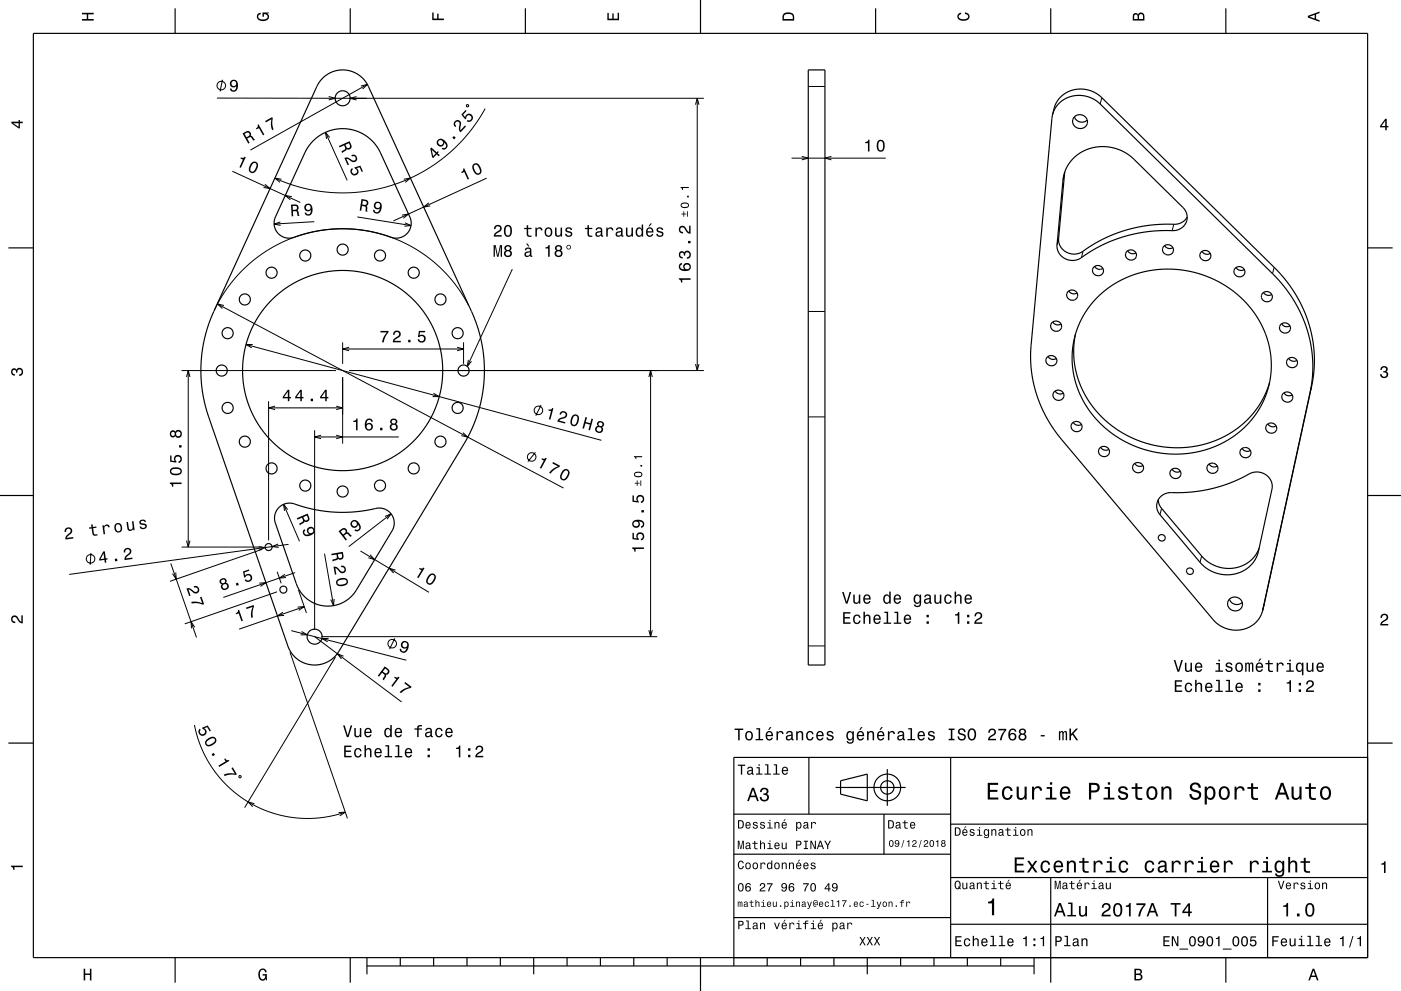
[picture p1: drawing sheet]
<svg xmlns="http://www.w3.org/2000/svg" width="420mm" height="297mm" viewBox="0 0 420 297" stroke-linecap="round" stroke-linejoin="round" font-family="sans-serif">
<g fill="none" stroke="#000" stroke-width=".3">
<path d="M65 29.4l146 .1M66.7 23.9l-.7 3.5M97.6 39.7l6.5 14.4M98.5 28.9l2 .6-2 .5M106.9 28.9l-1.9 .6 1.9 .5M108.2 25.8l1.9-.5-1.4 1.4M110.1 25.3l-35 19.7M140 31.4l.5 .1-.2 .5-.5-.1zM145.4 32.6l-2.5 4-2.7 3.6-3.2 3.5-3.1 2.9-3.6 2.7-3.8 2.3-4.1 2.1-4.2 1.6-4.3 1.2-4.4 .8-4.7 .5-4.8-.1-4.7-.5-4.7-.9-4.3-1.3-3.9-1.6M208.5 31.4l.5-1.9 .5 1.9M209 29.5v81.6M242.3 25.9h5"/>
<path d="M330.3 29.3l-.5 1.9M69.7 51.3l20.4 9.4M79.4 55.2l1.6 1.3-2-.3M84.4 53.7l-2-.3 1.5 1.3M87.5 58.9l-2-.3 1.6 1.3M98.8 41.2l-1.2-1.5 .3 1.9M121.1 53.7l1.9-.3-1.5 1.3M145.9 53.4l-28 12.8M237.3 47.4h28.2M240.4 46.9l1.9 .5-1.9 .5M249.2 46.9l-1.9 .5 1.9 .5M319.1 52.1l-.4 2"/>
<path d="M84.1 66.5l-1.9 .6 1.9 .4M94.2 66.4l-12 .7M107.1 65l16.1 2.6M120.5 64.5l2-.4-1.6 1.3M121.4 66.8l1.8 .8-2 .2M128.6 60.8l-1.6 1.3 2-.4M317.4 71.5l-.5 1.9M324.7 75.3l-.5 1.9M351.9 67.2l-.5 1.9M65.2 91.1l103.7 55.2M67.1 91.5l-1.9-.4 1.5 1.4M140.5 91.5l-3.3-5.3-3.6-4.4-4.5-4-4.7-3.3-5.1-2.6-5.9-2-5.7-1.1-6-.2-6 .5-5.3 1.3-5.6 2.1-5.3 2.9-4.5 3.5-4.3 4.2-3.5 4.6-2.9 5.2"/>
<path d="M153.6 80.7l-13.5 29.1M242.3 93.3h5M382 80.1l-.5 1.9M54.4 111.1h46.3M55.9 113l.5-1.9 .5 1.9M56.4 111.1v52.9M73.8 103.3l106.5 28.7M75.8 103.3h-2l1.7 1M102.7 102.6v6.5M102.7 113.1v19.9M102.7 104.6h36.3M104.7 104.1l-2 .5 2 .5"/>
<path d="M104.7 111.1h106.3M130 117.9l1.7 1h-2M137 104.1l2 .5-2 .5M139 102.6v6.5M140.4 107.8l-.3 2 1.3-1.5M194.5 113l.5-1.9 .6 1.9M195 111.1v79.7M208.5 109.1l.5 2 .5-2M393.2 115.7l-.5 1.9M80.5 120.2v41.8M80.5 122.2h22.2M82.5 121.7l-2 .5 2 .6"/>
<path d="M94.3 129v59.8M94.3 131h25.3M96.3 130.4l-2 .6 2 .5M100.8 130.4l1.9 .6-1.9 .5M100.8 121.7l1.9 .5-1.9 .6M138.8 129.6l1.4 1.4-1.9-.4M160.5 135.6l-2.2 2.7M162.2 121.4l-1.6 3.2M242.3 124.9h5M85 151.1l4.8 11.1M86.3 152.7l-1.3-1.6 .3 2M115.4 154.8l1.9-.8-1.3 1.6"/>
<path d="M117.3 154l-12.7 9.8M348.2 152.4l-.4 1.9M27.3 165.7l-.3 3.6M51.2 168.8l7.7 22.2M52.7 171.6l.1 2-1.1-1.7M54.4 164h24.1M55.9 162l.5 2 .5-2M77.5 163.8l2 .3-1.9 .8M77.7 174.8l2-.2-1.6 1.2M78.6 164.6l-27.7 9.6M83.1 177.4l-27.7 9.6M83.1 171.4l1.2 3.4"/>
<path d="M83.4 163l-1.8 .8 1.9 .3M85.4 172.1l-1.7 1.1 2-.1M86.5 163.1l-65.7 9M88.5 171.6l-21.5 7.4M89.5 176.8l2.4 6.9M97.3 165.9l2.7 15.6M100.2 179.5l-.2 2-.8-1.8M108.1 165.1l20.5 12.4M111 166.3l1.3 1.4-1.9-.5M118.5 170.8l-1.9-.5 1.4 1.4M360.2 166.6l-.4 1.9M58.4 188l-1.1-1.7 .1 2"/>
<path d="M84.8 183.5l-1.6 1.1 2-.2M86.9 195.5l17.3 49.8M87.3 189l34.5 8.9M89.2 181.9l2-.1-1.6 1.1M90.4 189.3l1.7 .9-2 .1M91.2 181.8l-19.5 6.8M94.3 190.8l26.1 19.6M96.3 190.8h100.7M98.5 191.3l-2 .1 1.7 .9M100.6 196.9l-27.3 45.1M103 196.7l-1.9-.8 1.3 1.6M118.4 191.3l-1.6 3.2"/>
<path d="M194.5 188.9l.5 1.9 .6-1.9M242.3 193.6h5M379 180.9l-.5 2M58.3 217.3l.9 3.6 1.2 3.3 1.7 3.4 2 3.1 2.5 3.2 2.4 2.4 2.7 2.3 2.9 1.9 3.6 1.8 3.5 1.4 3.4 .8 3.7 .6 3.7 .2 4-.3 3.7-.6 3.3-1M71.7 232.5h.5v.5l-.5 .1zM76.3 240.9l-1.9-.6 1.4 1.5M101.5 243.5l2-.1-1.6 1.1"/>
<circle cx="66.3" cy="25.6" r="1.28"/>
<circle cx="159.4" cy="137" r="1.28"/>
<circle cx="161.4" cy="123" r="1.28"/>
<circle cx="27.2" cy="167.5" r="1.28"/>
<circle cx="117.6" cy="192.9" r="1.28"/>
</g>
<g fill="none" stroke="#000" stroke-width=".35">
<path d="M10 10h400v277h-400zM52.5 2.5v7.5M105 2.5v7.5M157.5 2.5v7.5M210 0v10M262.5 2.5v7.5M315 2.5v7.5M367.5 2.5v7.5M96.6 23.5a8.5 8.5 0 0 1 13.8 2.4l31.8 69.4 1.5 4.5 1 4.4 .4 4.2 .1 4.7-.6 5-.9 4.1-1.6 4.8-2 4.3-38.6 64.1a8.5 8.5 0 0 1-8.2 3.8 8.5 8.5 0 0 1-7-5.6l-24.3-70.2-.9-3.7-.6-3.7-.3-3.7 .1-3.8 .4-3.7 .7-3.7 2.2-6.6 31.5-68.7zM242.3 21h5v178.3h-5zM315.5 34.4l-6.5 70.7v3.7l.4 3.7 .8 3.7 1.2 3.8 2.6 5.5 3.4 5.2 46.4 55.2 1.9 1.6 2.5 1 2.5 .4 2.4-.4a7.7 7.7 0 0 0 5.4-5.4M315.5 34.4l.5-1.9a8.5 8.5 0 0 1 14.3-3.2l53.2 52.4 3 3.6 2.3 3.6 2 3.8 1.5 4.2 1.1 4.1 .6 4.6v3.7l-.4 4.4-15.1 69.4"/>
<path d="M315.5 34.4a8.5 8.5 0 0 1 14.3-3.2l53.1 52.3 2.7 3.1 2.5 3.8 2.2 4.2 1.4 3.8 1.2 4.5 .6 4.2v4.3l-.4 4.4-14.6 67.3M322.1 35.1a2.17 2.17 0 0 1 3.4 0 2.17 2.17 0 0 1-1 3.3 2.17 2.17 0 0 1-2.5-.7 2.17 2.17 0 0 1 .1-2.6zM322.1 35a2.35 2.35 0 0 0 3.8 1M93.8 42.3l1.7-1.4 2.1-1.3 2.2-.7 2.2-.3h2.2l2.2 .5 2.1 .9 1.9 1.2 2 1.9 1.5 2.3 9 19.6a4.6 4.6 0 0 1-1.3 5.4 4.6 4.6 0 0 1-5.5 .3l-6.3-1.6-6.8-.5-6.4 .4-3.5 .7-3.6 1a4.8 4.8 0 0 1-7.2-2.8l-.1-1.5 .4-1.4 8.9-19.4 1-1.7zM319.2 51.5l-1.8 20a4.8 4.8 0 0 0 3.1 4.4 4.8 4.8 0 0 0 5.3-1.4l5.1-3 6.4-2.4 5.9-1.4 6.9-.5a5.5 5.5 0 0 0 5.6-1.7l.2-.4M321.8 47.5l1.4-1.3 1.6-.9 1.8-.8 1.9-.4 3.7-.1 3.7 1 1.7 .9 2 1.5 15 14.8a4.1 4.1 0 0 1 .7 5 4.1 4.1 0 0 1-4.6 1.9l-6.5 .3-7 1.4-6.5 2.5-5.4 3.1a4.8 4.8 0 0 1-5.3 1.4 4.8 4.8 0 0 1-3.1-4.4l1.9-20.5 1.1-3zM2.5 74.3h7.5M328.2 79.8a1.76 1.76 0 0 0 2.4 .7M338.1 75.2a1.76 1.76 0 0 0 2.4 .6M349.2 73.6l.7 .7a1.75 1.75 0 0 0 1.7-.1M360.4 75.3a1.76 1.76 0 0 0 2.4 .6M410 74.3h7.5"/>
<path d="M315.6 96.5a1.76 1.76 0 0 0 2.5 .6M320.4 87.2a1.76 1.76 0 0 0 2.5 .6M328.8 89.3l4.2-3.5 4.8-2.7 5.1-1.6 5.7-.8 5.2 .2 5.8 1.2 5.3 2.1 4.7 2.9 4.1 3.8 3.4 4.4 2.3 4.8 1.4 5.2 .3 5.1-.7 5-1.6 4.8-2.9 4.7-2 2.3-2 2-4.7 3.2-2.8 1.4-2.8 .9-5.7 1.2-3.3 .2-2.9-.1-5.7-1-3.1-1-2.7-1.2-2.4-1.3-2.9-1.9-2.4-2.1-2.1-2.1-3.3-4.7-1.3-2.5-1.1-2.9-1.2-5.5v-5.3l.5-2.9 .9-2.8 1.1-2.8 1.4-2.4 1.6-2.2zM370.6 80.2a1.76 1.76 0 0 0 2.4 .6M378.8 87.6a1.76 1.76 0 0 0 2.5 .7M384.2 97a1.76 1.76 0 0 0 2.5 .6M314.2 106.8a1.76 1.76 0 0 0 2.5 .6M316.3 117.2a1.76 1.76 0 0 0 2.5 .6M322.4 100.2l-.4 2.7-.1 2.8 .5 5 1.7 5.2 2.5 4.6 3.5 4.3 4.3 3.6 5 2.8 5.6 2 5.9 .9 5.5-.1 5.5-1.1 5.2-2.1 4.8-3.1 3.8-3.8 3-4.5 1.9-4.7M384.9 117.7a1.76 1.76 0 0 0 2.5 .6M386.3 107.4a1.76 1.76 0 0 0 2.5 .6M321.7 126.6a1.76 1.76 0 0 0 2.5 .6"/>
<path d="M330 134.1a1.76 1.76 0 0 0 2.4 .6M340.2 138.9l.3 .4a1.76 1.76 0 0 0 2.1 .2M362.5 139.1a1.76 1.76 0 0 0 2.4 .6M372.4 134.4a1.76 1.76 0 0 0 2.4 .6M380.1 127a1.76 1.76 0 0 0 2.5 .6M0 148.5h10M83.7 152a5.1 5.1 0 0 1 6-.5l5.4 1.4 5.4 .6 5.5-.1 5.2-.7a4.9 4.9 0 0 1 6.7 2.5 4.5 4.5 0 0 1-.4 3.9l-11.6 19.1-1.9 1.6-1.9 1.1-2.2 .6-2.2 .1-2.5-.4-2.3-1.1-1.9-1.6-1.3-1.8-.9-1.8-6.3-18.2a4.5 4.5 0 0 1 1.2-4.7zM347.2 149.8l.3 1.3 .6 1.1 12.1 14.4 1.6 1.5 1.9 1.2 2.1 .8 2 .2 2.2-.1 1.9-.5 2-.9 1.4-1.2 1.4-1.6 .8-1.8M347.9 148.9a5.9 5.9 0 0 1 5.1-1.2l5.4-.4 5.1-.9 5.1-1.6 4.7-2.1a4.9 4.9 0 0 1 8.1 2.5l-.1 1.4-4.4 19.8-1 1.9-1.4 1.5-1.7 1.3-2 .8-2.5 .4-2.5-.2-2.3-.8-2.2-1.2-1.5-1.6-12-14.2a3.9 3.9 0 0 1 .1-5.4zM351.4 140.6a1.76 1.76 0 0 0 2.5 .6M410 148.5h10M368.5 179.6a2.17 2.17 0 0 1 3.5 .1 2.17 2.17 0 0 1-1.1 3.3 2.17 2.17 0 0 1-2.4-.8 2.17 2.17 0 0 1 0-2.6z"/>
<path d="M368.6 179.6a2.35 2.35 0 0 0 3.8 .9M2.5 222.7h7.5M242.5 227v17M250.5 236h21M252 234l8-2v8l-8-2zM266 230.5v11M285 227v60M410 222.7h7.5M410 227h-190v62.5M220 244h65M220 256h65M265 244v12"/>
<path d="M285 247h125M220 275h65M285 277h125M285 263h125M315 263v31.5M380 263v24M52.5 287v7.5M105 287v7.5M110 289.5h200M110 287v5M120 287v2.5M130 287v2.5"/>
<path d="M140 287v2.5M150 287v2.5M160 287v5M170 287v2.5M180 287v2.5M190 287v2.5M200 287v2.5M210 287v10M230 287v2.5M240 287v2.5M250 287v2.5M260 287v5"/>
<path d="M270 287v2.5M280 287v2.5M290 287v2.5M300 287v2.5M310 287v5M367.5 287v7.5"/>
<circle cx="102.7" cy="29.5" r="2.25"/>
<circle cx="91.5" cy="76.6" r="1.66"/>
<circle cx="102.7" cy="74.8" r="1.66"/>
<circle cx="113.9" cy="76.6" r="1.66"/>
<circle cx="339.1" cy="76.4" r="1.6"/>
<circle cx="350.2" cy="74.9" r="1.6"/>
<circle cx="361.4" cy="76.6" r="1.6"/>
<circle cx="68.2" cy="99.9" r="1.66"/>
<circle cx="73.4" cy="89.7" r="1.66"/>
<circle cx="81.4" cy="81.7" r="1.66"/>
<circle cx="124" cy="81.7" r="1.66"/>
<circle cx="132" cy="89.7" r="1.66"/>
<circle cx="137.2" cy="99.9" r="1.66"/>
<circle cx="316.7" cy="97.8" r="1.6"/>
<circle cx="321.5" cy="88.5" r="1.6"/>
<circle cx="329.2" cy="81.1" r="1.6"/>
<circle cx="371.6" cy="81.5" r="1.6"/>
<circle cx="379.8" cy="88.9" r="1.6"/>
<circle cx="385.3" cy="98.3" r="1.6"/>
<circle cx="66.5" cy="111.1" r="1.66"/>
<circle cx="102.7" cy="111.1" r="30"/>
<circle cx="139" cy="111.1" r="1.66"/>
<circle cx="315.3" cy="108.1" r="1.6"/>
<circle cx="317.2" cy="118.4" r="1.6"/>
<circle cx="385.8" cy="119" r="1.6"/>
<circle cx="387.3" cy="108.6" r="1.6"/>
<circle cx="68.2" cy="122.3" r="1.66"/>
<circle cx="73.4" cy="132.4" r="1.66"/>
<circle cx="132" cy="132.4" r="1.66"/>
<circle cx="137.2" cy="122.3" r="1.66"/>
<circle cx="322.7" cy="127.8" r="1.6"/>
<circle cx="330.9" cy="135.2" r="1.6"/>
<circle cx="373.3" cy="135.6" r="1.6"/>
<circle cx="381" cy="128.3" r="1.6"/>
<circle cx="81.4" cy="140.4" r="1.66"/>
<circle cx="91.5" cy="145.5" r="1.66"/>
<circle cx="102.7" cy="147.3" r="1.66"/>
<circle cx="113.9" cy="145.5" r="1.66"/>
<circle cx="124" cy="140.4" r="1.66"/>
<circle cx="341.1" cy="140.1" r="1.6"/>
<circle cx="352.3" cy="141.9" r="1.6"/>
<circle cx="363.4" cy="140.3" r="1.6"/>
<circle cx="80.5" cy="164" r="1.05"/>
<circle cx="84.9" cy="176.7" r="1.05"/>
<circle cx="348.3" cy="161.2" r="1.02"/>
<circle cx="356.8" cy="171.2" r="1.02"/>
<circle cx="94.3" cy="190.8" r="2.25"/>
<circle cx="266" cy="236" r="4"/>
<circle cx="266" cy="236" r="2"/>
</g>
<g fill="#000">
<path d="M24.6 3.8h3.5v.5h-1.7v1.4h1.7v.5h-3.5v-.5h1.4v-1.4h-1.4z" fill-rule="evenodd"/>
<path d="M77.3 4.2l.8-.4v.5l-.3 .1a.68 .68 0 0 0-.4 .6 .68 .68 0 0 0 .4 .6 1.68 1.68 0 0 0 2.4-.6 .93 .93 0 0 0-1.1-.8v.8h-.4v-1.3h1.9v.3l-.5 .1 .4 .4a1.19 1.19 0 0 1-.9 1.7 1.9 1.9 0 0 1-2.6-1.3z" fill-rule="evenodd"/>
<path d="M129.6 3.8h.4v1.8h1.1v-1.5h.4v1.5h1.6v.4h-3.5z" fill-rule="evenodd"/>
<path d="M182.1 3.9h.4v1.7h1.1v-1.6h.4v1.6h1.2v-1.8h.4v2.3h-3.5z" fill-rule="evenodd"/>
<path d="M235 4a2.21 2.21 0 0 0-.4 2.2h3.5v-1.2a1.92 1.92 0 0 0-3.1-1zM235.3 4.4l.4-.2a1.45 1.45 0 0 1 2 .8v.7h-2.7l.1-1z" fill-rule="evenodd"/>
<path d="M287.3 4.2l.8-.4v.4l-.3 .1a.66 .66 0 0 0-.4 .6 .66 .66 0 0 0 .4 .6 1.69 1.69 0 0 0 2.5-.5 .9 .9 0 0 0-1-.8v-.5a1.24 1.24 0 0 1 1.4 1.1 1.24 1.24 0 0 1-1.1 1.4 1.93 1.93 0 0 1-2.6-1.2z" fill-rule="evenodd"/>
<path d="M339.8 4.2l-.2 2h3.5v-1.4a.98 .98 0 0 0-.7-1 .98 .98 0 0 0-1.2 .6 .84 .84 0 0 0-1.4-.2zM340.1 4.5l.4-.1 .4 .1 .1 1.2h-1zM341.6 4.4l.4-.2a.58 .58 0 0 1 .7 .7v.8h-1.2z" fill-rule="evenodd"/>
<path d="M392.1 4.7v.6l3.5 1.2v-.4l-1-.4v-1.4l1-.4v-.4zM392.6 5l1.5-.5v1z" fill-rule="evenodd"/>
<path d="M3.4 36.5v.4l2.1 1.6h.5v-1.6h.8v-.4h-.8v-.5h-.4v.5zM4 36.9h1.6v1.1z" fill-rule="evenodd"/>
<path d="M69.2 24.2a1.15 1.15 0 0 0 0 1.7 1.15 1.15 0 0 0 1.6-.1 1.02 1.02 0 0 1-.8 1.3l-.4-.2-.2-.4h-.5a1.23 1.23 0 0 0 1.5 1 1.23 1.23 0 0 0 .9-1.5 1.42 1.42 0 0 0-.3-1.7 1.42 1.42 0 0 0-1.8-.1zM69.4 25a.75 .75 0 0 1 1.5 0 .75 .75 0 0 1-1.5 0z" fill-rule="evenodd"/>
<path d="M415.3 35.6l-1.6 2.1v.5h1.6v.8h.4v-.8h.5v-.4h-.5v-2.2zM415.3 36.2v1.6h-1.1z" fill-rule="evenodd"/>
<path d="M72.2 47.2l-.1 .3 .7 .3-1 2.3 .4 .2 1.5-3.2-.3-.1a.77 .77 0 0 1-1.2 .2zM75.3 49a1.91 1.91 0 0 0-.1 2.8 2.03 2.03 0 0 0 2.2-2.5 1.13 1.13 0 0 0-1-.9 1.13 1.13 0 0 0-1.1 .6zM75.9 49a.63 .63 0 0 1 .7-.1 .63 .63 0 0 1 .3 .5v.5a1.61 1.61 0 0 1-1.5 1.5l-.3-.2a2.28 2.28 0 0 1 .8-2.2z" fill-rule="evenodd"/>
<path d="M72.7 40l1.7 3 .4-.2-.7-1.3 1-.4 .9 1.1 .5-.3-1-1.2h-.4a.97 .97 0 0 0-.2-1.2 .97 .97 0 0 0-1.2-.1zM73.3 40.1l.5-.2a.6 .6 0 0 1 .9 .1 .6 .6 0 0 1-.3 .9l-.5 .2z" fill-rule="evenodd"/>
<path d="M77.2 37.4a.77 .77 0 0 1-.5 1.1l.2 .3 .7-.4 1.2 2.2 .4-.3-1.7-3zM79.5 36.3l.2 .4 1.7-1a5.2 5.2 0 0 0 .2 3.3l.4-.2a5.3 5.3 0 0 1-.2-3.3l-.2-.4z" fill-rule="evenodd"/>
<path d="M101.6 43.8l.2 .4 1.4-.6 .3 1-1.1 .8 .2 .5 1.2-.9 .1-.3a.97 .97 0 0 0 1.2-.1 .97 .97 0 0 0 .2-1.2l-.5-1.1zM103.5 43.4l1.1-.5 .2 .5a.6 .6 0 0 1-.2 .9 .6 .6 0 0 1-.8-.4z" fill-rule="evenodd"/>
<path d="M103.2 47.3l1 2.2 .4-.1-.8-1.8 1.1 .5a1.18 1.18 0 0 0 1.6 .4 1.18 1.18 0 0 0 .5-1.6 1.18 1.18 0 0 0-1.7-.4l.2 .4a.7 .7 0 0 1 1 .1 .7 .7 0 0 1-.1 1 .7 .7 0 0 1-1-.1l-.3-.2a1.63 1.63 0 0 0-1.9-.4zM105.3 50.6a1.21 1.21 0 0 0 .2 1.7 1.21 1.21 0 0 0 1.7-.2 1.21 1.21 0 0 0-.3-1.7l.9-.3 .6 1.4 .4-.1-.8-1.7-1.8 .5 .2 .3a.8 .8 0 0 1 .7 1.1 .8 .8 0 0 1-1.1 .4 .8 .8 0 0 1-.2-1.2l-.2-.5z" fill-rule="evenodd"/>
<path d="M129.3 44.2l-.3 .3 .5 2.6 .4 .3 1-1.1 .6 .5 .3-.3-.6-.6 .3-.3-.3-.3-.3 .3zM129.4 44.9l1.2 1.1-.8 .8zM131.2 41.9a1.16 1.16 0 0 0 .4 2 1.16 1.16 0 0 0 1.6-1.2 1.03 1.03 0 0 1 .4 1.5l-.5 .2-.4-.1-.3 .3a1.23 1.23 0 0 0 1.7-.5 1.23 1.23 0 0 0-.5-1.7 1.64 1.64 0 0 0-2.4-.5zM131.4 42.7a.75 .75 0 0 1 1.5 0 .75 .75 0 0 1-1.5 0zM136.1 40.8l-.5 .5 .6 .5 .4-.5zM136.3 36.4a1.12 1.12 0 0 0 .2 1.7l.3-.3a.71 .71 0 0 1-.3-1 .71 .71 0 0 1 1-.3 .71 .71 0 0 1 .2 1v.3a1.64 1.64 0 0 0 .4 1.9l1.6-1.8-.3-.3-1.3 1.4v-1.1a1.15 1.15 0 0 0-.2-1.6 1.15 1.15 0 0 0-1.6 .1zM139.6 33l-1.3 1.3 1.2 1.5 .3-.3a.8 .8 0 0 1 .6-1.1 .8 .8 0 0 1 .9 .9 .8 .8 0 0 1-1.1 .7l-.3 .3a1.21 1.21 0 0 0 1.8-.4 1.21 1.21 0 0 0-.7-1.7 1.21 1.21 0 0 0-1.6 .9l-.6-.7 1.1-1.2z" fill-rule="evenodd"/>
<path d="M138.8 50.6a.77 .77 0 0 1-.5 1l.1 .3 .8-.4 1 2.3 .4-.2-1.4-3.2zM141.8 49.3a2.44 2.44 0 0 0 1.4 3.1 1.14 1.14 0 0 0 1.1-1.5l-.2-.7a1.51 1.51 0 0 0-1.9-1.2zM142.1 49.6l.6-.3a2.38 2.38 0 0 1 1.1 2.4l-.6 .3a2.38 2.38 0 0 1-1.1-2.4z" fill-rule="evenodd"/>
<path d="M259.4 42.5v.4h.8v2.5h.5v-3.5h-.4a.77 .77 0 0 1-.9 .6zM263.1 42.3a2.02 2.02 0 0 0 .9 3.2 2.03 2.03 0 0 0 .9-3.2 1.11 1.11 0 0 0-1.8 0zM263.7 42.4h.7a2.37 2.37 0 0 1 0 2.6h-.7a2.38 2.38 0 0 1 0-2.6z" fill-rule="evenodd"/>
<path d="M87.2 61.3l.2 3.5h.5l-.1-1.5 1.1 .1 .3 1.3h.6l-.4-1.5-.3-.2a.97 .97 0 0 0 .3-1.1 .97 .97 0 0 0-1-.6zM87.7 61.7h.6a.6 .6 0 0 1 .7 .6 .6 .6 0 0 1-.7 .6h-.5z" fill-rule="evenodd"/>
<path d="M91.5 61.4a1.15 1.15 0 0 0 .1 1.7 1.15 1.15 0 0 0 1.6-.2 1.03 1.03 0 0 1-.7 1.3l-.5-.1-.2-.4h-.5a1.23 1.23 0 0 0 1.6 .9 1.23 1.23 0 0 0 .8-1.6 1.42 1.42 0 0 0-.5-1.7 1.42 1.42 0 0 0-1.7 .1zM91.7 62.2a.75 .75 0 0 1 1.5 0 .75 .75 0 0 1-1.5 0z" fill-rule="evenodd"/>
<path d="M108.4 59.7l-.6 3.4 .5 .1 .2-1.5 1.1 .3v1.4l.5 .1v-1.5l-.3-.3a.97 .97 0 0 0 .6-1.1 .97 .97 0 0 0-.9-.8zM108.8 60.1l.5 .1a.59 .59 0 0 1 .6 .7 .59 .59 0 0 1-.8 .5l-.5-.1z" fill-rule="evenodd"/>
<path d="M112.5 60.6a1.15 1.15 0 0 0-.3 1.7 1.15 1.15 0 0 0 1.7 .2 1.02 1.02 0 0 1-1 1.1l-.5-.2-.1-.5h-.4a1.23 1.23 0 0 0 1.3 1.1 1.23 1.23 0 0 0 1.1-1.3 1.41 1.41 0 0 0-.1-1.7 1.41 1.41 0 0 0-1.7-.4zM112.5 61.6a.75 .75 0 0 1 1.5 0 .75 .75 0 0 1-1.5 0z" fill-rule="evenodd"/>
<path d="M148 73.5v3.5h.4v-3.2l.6 3.2h.5l.6-3.2v3.2h.4v-3.5h-.6l-.7 3-.6-3zM151.5 73.7l-.2 .3a.8 .8 0 0 0 .3 1.1 1.09 1.09 0 0 0-.1 1.6 1.09 1.09 0 0 0 1.6 0 1.09 1.09 0 0 0-.2-1.6 .95 .95 0 0 0 .3-1.4 .95 .95 0 0 0-1.4-.2zM151.6 76a.71 .71 0 0 1 1.4 0 .71 .71 0 0 1-1.4 0zM151.7 74.4a.6 .6 0 0 1 1.2 0 .6 .6 0 0 1-1.2 0zM157.7 73l.7 .9h.3l-.5-.9zM157.6 74.4l-.3 .6h.4a.55 .55 0 0 1 .7-.5 .55 .55 0 0 1 .4 .8h-.2a.91 .91 0 0 0-1.3 .6 .91 .91 0 0 0 .7 1.1l.9-.4 .1 .3 .6 .1v-.4h-.3v-1.6a1.02 1.02 0 0 0-.7-.8 1.02 1.02 0 0 0-1 .2zM157.8 75.9l1.1-.3a.77 .77 0 0 1-.2 .9 .77 .77 0 0 1-.9 0zM163.5 74.1v.4h.8v2.5h.5v-3.6h-.4a.77 .77 0 0 1-.9 .7zM166.7 73.7l-.3 .3a.8 .8 0 0 0 .4 1.1 1.09 1.09 0 0 0-.2 1.6 1.09 1.09 0 0 0 1.7 0 1.09 1.09 0 0 0-.2-1.6 .95 .95 0 0 0 .3-1.4 .95 .95 0 0 0-1.4-.2zM166.7 76a.75 .75 0 0 1 1.5 0 .75 .75 0 0 1-1.5 0zM166.8 74.4a.6 .6 0 0 1 1.2 0 .6 .6 0 0 1-1.2 0zM169.8 74.1a.71 .71 0 0 0 1.4 0 .71 .71 0 0 0-1.4 0zM170 74.1a.5 .5 0 0 1 1 0 .5 .5 0 0 1-1 0z" fill-rule="evenodd"/>
<path d="M148.4 67.7l-.3 1h.4a.7 .7 0 0 1 .6-.9 .7 .7 0 0 1 .8 .5 .7 .7 0 0 1-.5 .9l-.3 .1a1.63 1.63 0 0 0-1.1 1.6h2.4v-.4h-1.9l.9-.8a1.17 1.17 0 0 0 .9-1.7 1.17 1.17 0 0 0-1.9-.3zM151.4 67.8a2.02 2.02 0 0 0 .9 3.2 2.03 2.03 0 0 0 .9-3.2 1.11 1.11 0 0 0-1.8 0zM151.9 67.9h.7a2.38 2.38 0 0 1 0 2.6h-.7a2.37 2.37 0 0 1 0-2.6zM157.9 67.5v.8h-.8v.4h.8v1.8a1.05 1.05 0 0 0 1.5 .5v-.4a.68 .68 0 0 1-1-.3l-.1-1.6h1.1v-.4h-1.1v-.8zM160.5 68.2v2.7h.4v-1.5a.67 .67 0 0 1 .4-.8 .67 .67 0 0 1 .8 .2l.1 .2h.4a.89 .89 0 0 0-.7-.9 .89 .89 0 0 0-1 .6v-.5zM163.6 68.5a1.45 1.45 0 0 0-.3 1.7 1.45 1.45 0 0 0 1.6 .7 1.45 1.45 0 0 0 .7-1.8 1.45 1.45 0 0 0-1.7-.9zM163.9 68.8a.67 .67 0 0 1 .7-.3 .67 .67 0 0 1 .5 .6 .93 .93 0 0 1 0 1.1 .93 .93 0 0 1-1 .3 1.36 1.36 0 0 1-.2-1.7zM166.4 68.2v1.8a.89 .89 0 0 0 .6 1 .89 .89 0 0 0 1.1-.5v.4h.4v-2.7h-.4v1.6a.65 .65 0 0 1-.4 .7 .65 .65 0 0 1-.8-.3l-.1-2zM169.7 68.3l-.2 .3a.96 .96 0 0 0 1.2 1.2l.3 .1a.6 .6 0 0 1-.5 .8 .6 .6 0 0 1-.7-.6h-.4a1.03 1.03 0 0 0 1.3 .9 1.03 1.03 0 0 0 .7-1.4l-1.4-.5a.53 .53 0 0 1 .4-.7 .53 .53 0 0 1 .7 .5h.4a1.08 1.08 0 0 0-1.8-.6zM176.1 67.5v.8h-.8v.4h.8v1.8a1.04 1.04 0 0 0 1.5 .5v-.4a.68 .68 0 0 1-1-.3v-1.6h1v-.4h-1v-.8zM178.8 68.3l-.2 .7h.4a.55 .55 0 0 1 .7-.5 .55 .55 0 0 1 .3 .7l-.2 .1a.91 .91 0 0 0-1.3 .5 .91 .91 0 0 0 .8 1.2l.9-.4 .1 .3h.5l-.2-.6v-1.4a1.02 1.02 0 0 0-.7-.8 1.02 1.02 0 0 0-1.1 .2zM179 69.9l1.1-.4a.77 .77 0 0 1-.2 .9 .77 .77 0 0 1-.9 .1zM181.8 68.2v2.7h.4v-1.5a.66 .66 0 0 1 .4-.8 .66 .66 0 0 1 .8 .2v.2h.5a.89 .89 0 0 0-.7-.9 .89 .89 0 0 0-1 .6v-.5zM184.9 68.3l-.2 .7h.3a.55 .55 0 0 1 .7-.5 .55 .55 0 0 1 .4 .7l-.2 .1a.91 .91 0 0 0-1.3 .5 .91 .91 0 0 0 .7 1.2l.9-.4 .1 .3h.6v-.3l-.2-.1-.1-1.6a1.02 1.02 0 0 0-1.7-.6zM185.1 69.9l1.1-.4a.77 .77 0 0 1-.2 .9 .77 .77 0 0 1-.9 .1zM187.6 68.2v1.8a.89 .89 0 0 0 .7 1 .89 .89 0 0 0 1-.5v.4h.5v-2.7h-.5v1.6a.64 .64 0 0 1-.4 .7 .64 .64 0 0 1-.8-.3v-2zM190.8 68.5a1.49 1.49 0 0 0-.2 1.5 1.49 1.49 0 0 0 1.2 1l.6-.5v.4h.4v-3.6h-.4v1.3a.89 .89 0 0 0-1.6-.1zM191.2 68.8a.62 .62 0 0 1 .7-.3 .62 .62 0 0 1 .4 .6 .91 .91 0 0 1 0 1 .91 .91 0 0 1-.9 .4l-.4-.5zM194.9 67l-.5 .8h.3l.7-.8zM194 68.5a1.45 1.45 0 0 0-.3 1.6 1.45 1.45 0 0 0 1.5 .8l.7-.8h-.5l-.6 .5a.75 .75 0 0 1-.7-.9h1.8a1.16 1.16 0 0 0-.5-1.4 1.16 1.16 0 0 0-1.4 .2zM194.3 68.7l.2-.1a.67 .67 0 0 1 .7 0 .67 .67 0 0 1 .2 .7h-1.3zM197.1 68.3l-.2 .3a.96 .96 0 0 0 1.2 1.2l.3 .1a.6 .6 0 0 1-.5 .8 .6 .6 0 0 1-.7-.6h-.5a1.03 1.03 0 0 0 1.3 .9 1.03 1.03 0 0 0 .7-1.4l-1.3-.5a.54 .54 0 0 1 .4-.7 .54 .54 0 0 1 .6 .5h.4a1.08 1.08 0 0 0-1.7-.6z" fill-rule="evenodd"/>
<path d="M206 63.3v1.7h.2v-1.7zM204.9 63.3v.7h-.6v.3h.6v.7h.2v-.7h.6v-.3h-.6v-.7zM204.4 60.9a.79 .79 0 0 0-.3 .8 .79 .79 0 0 0 .7 .6 1.33 1.33 0 0 0 1.8-.8 1.42 1.42 0 0 0-2.2-.6zM204.4 61.3l.5-.3 1.1 .1a.44 .44 0 0 1 0 .8h-1.4zM206 58.7v.5h.5v-.5zM204 56l.5 .9h.3v-.5h1.7v-.4z" fill-rule="evenodd"/>
<path d="M203.5 83.4v.3a.77 .77 0 0 1 .7 1h.3v-.8h2.5v-.5zM203.8 79.1a1.44 1.44 0 0 0 .1 1.7 1.44 1.44 0 0 0 1.6 .4 1.26 1.26 0 0 0 1.6-.9 1.26 1.26 0 0 0-1.1-1.5 1.11 1.11 0 0 0-1.1 .7 1.11 1.11 0 0 0 .3 1.2 1.02 1.02 0 0 1-1.3-.8l.2-.4 .4-.2v-.5zM205.2 80a.75 .75 0 0 1 1.5 0 .75 .75 0 0 1-1.5 0zM203.8 75.5a1.17 1.17 0 0 0-.2 1.3 1.17 1.17 0 0 0 1.1 .7v-.5a.62 .62 0 0 1-.8-.3 .62 .62 0 0 1 .3-.8 .62 .62 0 0 1 .8 .2v.5h.4a.74 .74 0 0 1 .6-1 .74 .74 0 0 1 .9 .8 .74 .74 0 0 1-1 .7v.5a1.18 1.18 0 0 0 1.2-1.6 1.18 1.18 0 0 0-1.8-.6l-.2 .3a.86 .86 0 0 0-1.3-.2zM206.3 72.2v.7h.7v-.7zM203.8 68a1.2 1.2 0 0 0-.2 1.3 1.2 1.2 0 0 0 1.2 .7v-.5a.7 .7 0 0 1-.9-.5 .7 .7 0 0 1 .5-.9 .7 .7 0 0 1 .9 .5l.2 .3a1.64 1.64 0 0 0 1.5 1.2v-2.5h-.4v1.9l-.4-.2-.8-1.2a1.1 1.1 0 0 0-1.6-.1z" fill-rule="evenodd"/>
<path d="M3.6 110.6a.86 .86 0 0 1 1.4 .2 1.12 1.12 0 0 1 1.5-.4 1.12 1.12 0 0 1 .3 1.6l-.5 .6-.6 .1v-.5a.72 .72 0 0 0 .9-.6 .72 .72 0 0 0-.8-.8 .72 .72 0 0 0-.6 .9h-.4a.62 .62 0 0 0-.4-.8 .62 .62 0 0 0-.8 .5 .62 .62 0 0 0 .5 .7h.4l-.1 .5a1.17 1.17 0 0 1-1-.7 1.17 1.17 0 0 1 .2-1.3z" fill-rule="evenodd"/>
<path d="M114.1 99.2v.4h1.9a5.2 5.2 0 0 0-1.5 3h.6a5.3 5.3 0 0 1 1.4-3v-.4zM118.1 99.4l-.3 .9h.5a.71 .71 0 0 1 .5-.8 .71 .71 0 0 1 .9 .5 .71 .71 0 0 1-.5 .9l-.3 .1a1.63 1.63 0 0 0-1.2 1.6h2.5v-.4h-1.9l.8-.8a1.17 1.17 0 0 0 .9-1.7 1.17 1.17 0 0 0-1.9-.3zM122.4 101.8v.8h.7v-.8zM125.6 99.2l-.3 1.8h.4a.8 .8 0 0 1 1.2-.2 .8 .8 0 0 1 0 1.2 .8 .8 0 0 1-1.2-.3h-.5a1.21 1.21 0 0 0 1.5 1 1.21 1.21 0 0 0 .8-1.6 1.21 1.21 0 0 0-1.7-.6l.1-.9h1.5v-.4z" fill-rule="evenodd"/>
<path d="M414.1 110a1.01 1.01 0 0 1 1.5-.2 1.01 1.01 0 0 1 0 1.6 1.12 1.12 0 0 1 .4 1.5 1.12 1.12 0 0 1-1.6 .3l-.6-.5-.1-.6h.5a.72 .72 0 0 0 .7 .9 .72 .72 0 0 0 .7-.8 .72 .72 0 0 0-.9-.6v-.4a.62 .62 0 0 0 .8-.4 .62 .62 0 0 0-.5-.8 .62 .62 0 0 0-.7 .5v.4h-.5z" fill-rule="evenodd"/>
<path d="M86.3 116.8l-1.5 2.1v.5h1.5v.8h.4v-.8h.5v-.4h-.5v-2.2zM86.3 117.4v1.6h-1.1zM90 116.8l-1.5 2.1v.5h1.5v.8h.5v-.8h.5v-.4h-.5v-2.2zM90 117.4v1.6h-1.1zM93.1 119.5v.7h.7v-.7zM97.5 116.8l-1.5 2.1v.5h1.5v.8h.5v-.8h.5v-.4h-.5v-2.2zM97.5 117.4v1.6h-1.1z" fill-rule="evenodd"/>
<path d="M105.9 126.1v.4h.8v2.5h.5v-3.6h-.3a.77 .77 0 0 1-1 .7zM109.9 125.7a2.39 2.39 0 0 0 .2 3.3 1.16 1.16 0 0 0 1.5-.4 1.16 1.16 0 0 0-.2-1.5 1.16 1.16 0 0 0-1.6 0 1.02 1.02 0 0 1 .9-1.3l.4 .2 .2 .4h.5a1.11 1.11 0 0 0-.8-.9 1.11 1.11 0 0 0-1.1 .2zM109.8 127.9a.75 .75 0 0 1 1.5 0 .75 .75 0 0 1-1.5 0zM114 128.2v.8h.6v-.8zM117.2 125.7l-.2 .3a.8 .8 0 0 0 .4 1.1 1.09 1.09 0 0 0-.2 1.6 1.09 1.09 0 0 0 1.7 0 1.09 1.09 0 0 0-.2-1.6 .95 .95 0 0 0 .3-1.4 .95 .95 0 0 0-1.4-.2zM117.3 128a.71 .71 0 0 1 1.4 0 .71 .71 0 0 1-1.4 0zM117.4 126.4a.6 .6 0 0 1 1.2 0 .6 .6 0 0 1-1.2 0z" fill-rule="evenodd"/>
<path d="M164.5 122.7l-.1 .3 .8 .2-.7 2.4 .5 .2 .9-3.4-.3-.1a.77 .77 0 0 1-1.1 .4zM167.9 123.6l-.2 .6 .5 .1a.71 .71 0 0 1 .7-.7 .71 .71 0 0 1 .7 .7 .71 .71 0 0 1-.7 .7l-.4 .1a1.64 1.64 0 0 0-1.4 1.2l2.3 .6 .1-.4-1.8-.5 1-.5a1.18 1.18 0 0 0 1.3-1.6 1.18 1.18 0 0 0-2.1-.3zM171.8 124.4a2.02 2.02 0 0 0 0 3.3 2.03 2.03 0 0 0 1.7-2.8 1.11 1.11 0 0 0-1.7-.5zM172 124.8a.63 .63 0 0 1 .7-.2 .63 .63 0 0 1 .4 .5v.5a1.61 1.61 0 0 1-1.2 1.7l-.3-.2a2.29 2.29 0 0 1 .4-2.3z" fill-rule="evenodd"/>
<path d="M175.5 125l-.9 3.4 .5 .1 .4-1.6 1.3 .4-.4 1.5 .5 .2 .9-3.4-.5-.1-.3 1.3-1.4-.3 .4-1.4zM179.1 126.5a.8 .8 0 0 0 .1 1.1 1.09 1.09 0 0 0-.6 1.6 1.09 1.09 0 0 0 1.6 .4 1.09 1.09 0 0 0 .2-1.6 .95 .95 0 0 0 .7-1.3 .95 .95 0 0 0-1.3-.5zM178.9 128.7a.71 .71 0 0 1 1.4 0 .71 .71 0 0 1-1.4 0zM179.4 127.2a.6 .6 0 0 1 1.2 0 .6 .6 0 0 1-1.2 0z" fill-rule="evenodd"/>
<path d="M50.9 144.6v.4a.77 .77 0 0 1 .7 .9h.3v-.8h2.5v-.5zM51.4 140.3a1.13 1.13 0 0 0-.5 1.3 1.13 1.13 0 0 0 1 .8 1.9 1.9 0 0 0 2.6-1.2 2.04 2.04 0 0 0-3.1-.9zM51.4 140.9a2.37 2.37 0 0 1 2.6 0v.7a2.38 2.38 0 0 1-2.6 0zM51 136.5v1.9l1.9 .3v-.4a.8 .8 0 0 1-.3-1.3 .8 .8 0 0 1 1.3 .1 .8 .8 0 0 1-.4 1.2v.5a1.21 1.21 0 0 0 1.1-1.5 1.21 1.21 0 0 0-1.7-.9 1.21 1.21 0 0 0-.5 1.8l-1-.2v-1.5zM53.7 133.4v.7h.7v-.7zM51.2 129.2a1 1 0 0 0-.1 1.5 1 1 0 0 0 1.4 0 1.09 1.09 0 0 0 1.7 .1 1.09 1.09 0 0 0 0-1.6 1.09 1.09 0 0 0-1.7 .2l-.7-.5zM52.7 130a.75 .75 0 0 1 1.5 0 .75 .75 0 0 1-1.5 0zM51.3 130.1a.6 .6 0 0 1 1.2 0 .6 .6 0 0 1-1.2 0z" fill-rule="evenodd"/>
<path d="M89 155.3l.2 .4 1.3-.5 .2 .4 .1 .7-1.1 .7 .2 .5 1.3-.9 .1-.4a.97 .97 0 0 0 1.2 0 .97 .97 0 0 0 .2-1.2l-.5-1.1zM90.9 155l1.1-.5 .2 .5a.6 .6 0 0 1-.3 .9 .6 .6 0 0 1-.8-.4z" fill-rule="evenodd"/>
<path d="M91 158.8a1.29 1.29 0 0 0 .2 1.6 1.29 1.29 0 0 0 1.6 .2 1.42 1.42 0 0 0 1.4-1 1.42 1.42 0 0 0-.6-1.7 1.15 1.15 0 0 0-1.5 .7 1.15 1.15 0 0 0 .7 1.5 1.03 1.03 0 0 1-1.5-.3l-.1-.5 .3-.3-.2-.4zM92.5 159.1a.74 .74 0 0 1 1.4 0 .74 .74 0 0 1-1.4 0z" fill-rule="evenodd"/>
<path d="M105.5 156.1a1.15 1.15 0 0 0 .1 1.9 1.15 1.15 0 0 0 1.7-.8 1.03 1.03 0 0 1 .1 1.5l-.4 .1-.4-.2-.4 .3a1.23 1.23 0 0 0 1.8-.2 1.23 1.23 0 0 0-.2-1.7 1.63 1.63 0 0 0-2.3-.9zM105.5 157a.75 .75 0 0 1 1.5 0 .75 .75 0 0 1-1.5 0z" fill-rule="evenodd"/>
<path d="M162.5 137.3l-.2 .4 .7 .3-1.2 2.2 .5 .3 1.6-3.2-.3-.1a.77 .77 0 0 1-1.1 .1zM165.8 138.5l-.2 .4 1.7 .9a5.2 5.2 0 0 0-2.7 1.9l.5 .2a5.3 5.3 0 0 1 2.6-1.9l.2-.4zM168.7 141.1a1.9 1.9 0 0 0-.2 2.8 2.03 2.03 0 0 0 2.3-2.4 1.13 1.13 0 0 0-.9-.9 1.13 1.13 0 0 0-1.2 .5zM169.3 141.1a.63 .63 0 0 1 .7-.1 .63 .63 0 0 1 .3 .6l-.1 .5a1.61 1.61 0 0 1-1.5 1.4l-.3-.2a2.3 2.3 0 0 1 .9-2.2z" fill-rule="evenodd"/>
<path d="M192 144v1.6h.2v-1.6zM190.9 144v.7h-.6v.2h.6v.7h.2v-.7h.6v-.2h-.6v-.7zM190.4 141.6a.79 .79 0 0 0-.3 .8 .79 .79 0 0 0 .7 .6 1.33 1.33 0 0 0 1.8-.8 1.42 1.42 0 0 0-2.2-.6zM190.4 142l.5-.3 1.2 .1a.44 .44 0 0 1 0 .8h-1.5zM192 139.3v.5h.5v-.5zM190 136.7l.5 .9h.3v-.6h1.7v-.3z" fill-rule="evenodd"/>
<path d="M19.6 158.5l-.2 1 .4-.1a.7 .7 0 0 1 .4-.9 .7 .7 0 0 1 .9 .4 .7 .7 0 0 1-.3 .9l-.3 .2a1.64 1.64 0 0 0-.9 1.7l2.4-.3-.1-.4-1.9 .2 .8-.9a1.17 1.17 0 0 0 .7-1.8 1.17 1.17 0 0 0-1.9 0zM27.3 157.2l.1 .8-.7 .1v.4l.8-.1 .3 1.7a1.04 1.04 0 0 0 1.4 .4v-.4a.68 .68 0 0 1-1-.2l-.3-1.6 1-.1v-.4l-1 .1-.1-.8zM30.7 157.5l.4 2.6h.4l-.2-1.6a.66 .66 0 0 1 .2-.8 .66 .66 0 0 1 .9 .1l.1 .3 .4-.1a.89 .89 0 0 0-.8-.8 .89 .89 0 0 0-.9 .6l-.1-.4zM34.8 156.9a1.45 1.45 0 0 0-.5 1.9 1.45 1.45 0 0 0 1.8 .6 1.45 1.45 0 0 0 .5-1.8 1.45 1.45 0 0 0-1.8-.7zM35 157.2a1.04 1.04 0 0 1 1.2 .8 1.04 1.04 0 0 1-.6 1.2 1.16 1.16 0 0 1-.6-2zM37.9 156.5l.3 1.7a.89 .89 0 0 0 .7 .9 .89 .89 0 0 0 1-.6v.4h.5l-.4-2.7h-.4l.2 1.6a.64 .64 0 0 1-.3 .8 .64 .64 0 0 1-.8-.2l-.3-2zM41.9 156l-.1 .3a.96 .96 0 0 0 1.3 1l.3 .1a.6 .6 0 0 1-.4 .9 .6 .6 0 0 1-.7-.6l-.4 .1a1.03 1.03 0 0 0 1.4 .8 1.03 1.03 0 0 0 .4-1.5l-1.4-.3a.53 .53 0 0 1 .3-.8 .53 .53 0 0 1 .7 .4h.5a1.09 1.09 0 0 0-1.9-.4z" fill-rule="evenodd"/>
<path d="M31 165.3l-1.3 2.3 .1 .4 1.5-.2 .1 .9 .5-.1-.1-.9h.5l-.1-.4h-.5l-.3-2.1zM31 165.9l.3 1.5-1.2 .2zM34.4 167.5l.1 .7 .7-.1-.1-.7zM37.3 164.6l-.2 1 .5-.1a.71 .71 0 0 1 .4-.9 .71 .71 0 0 1 .9 .4 .71 .71 0 0 1-.4 .9l-.3 .2a1.64 1.64 0 0 0-.9 1.8l2.4-.4v-.4l-1.9 .3 .7-.9a1.17 1.17 0 0 0 .7-1.8 1.17 1.17 0 0 0-1.9-.1z" fill-rule="evenodd"/>
<path d="M55.9 176.4l.8 2.2 .4-.1-.6-1.8 1 .5a1.18 1.18 0 0 0 1.6 .6 1.18 1.18 0 0 0 .6-1.6 1.18 1.18 0 0 0-1.6-.5l.1 .4a.71 .71 0 0 1 1 .2 .71 .71 0 0 1-.2 1 .71 .71 0 0 1-1-.2l-.2-.2a1.62 1.62 0 0 0-1.9-.5zM57.3 180.4l.2 .5a5.2 5.2 0 0 1 3.3 .3l.4-.1-.8-2.3-.4 .2 .6 1.8a5.2 5.2 0 0 0-3.3-.4z" fill-rule="evenodd"/>
<path d="M66.2 173.5a.84 .84 0 0 0-.4 .9 .84 .84 0 0 0 .7 .7 1.09 1.09 0 0 0 .4 1.6 1.09 1.09 0 0 0 1.5-.6 1.09 1.09 0 0 0-.7-1.4 .95 .95 0 0 0-.2-1.4 .95 .95 0 0 0-1.3 .2zM66.7 175.7a.71 .71 0 0 1 1.4 0 .71 .71 0 0 1-1.4 0zM66.3 174.3a.6 .6 0 0 1 1.2 0 .6 .6 0 0 1-1.2 0zM70.7 174.8l.2 .8 .7-.3-.3-.7zM72.8 171.3l.4 1.8 .4-.1a.8 .8 0 0 1 1.1-.6 .8 .8 0 0 1 .3 1.2 .8 .8 0 0 1-1.2 0l-.5 .2a1.21 1.21 0 0 0 1.8 .5 1.21 1.21 0 0 0 .2-1.8 1.21 1.21 0 0 0-1.8 0l-.2-.9 1.5-.5-.2-.4z" fill-rule="evenodd"/>
<path d="M99.3 166l.1 .4 1.5-.2v.5l-.1 .7-1.2 .4 .1 .5 1.4-.5 .2-.4a.97 .97 0 0 0 1.2 .2 .97 .97 0 0 0 .5-1.1l-.2-1.1zM101.3 166.1l1.1-.2 .1 .6a.6 .6 0 0 1-.4 .8 .6 .6 0 0 1-.7-.7z" fill-rule="evenodd"/>
<path d="M100 169.9l.4 2.3 .4-.1-.3-1.8 .9 .7a1.18 1.18 0 0 0 1.5 .8 1.18 1.18 0 0 0 .8-1.5 1.18 1.18 0 0 0-1.5-.8l.1 .5a.71 .71 0 0 1 .9 .4 .71 .71 0 0 1-.3 .9 .71 .71 0 0 1-1-.4l-.2-.2a1.63 1.63 0 0 0-1.7-.8zM101 173.8a1.13 1.13 0 0 0-.2 1.3 1.13 1.13 0 0 0 1.1 .6l.8-.1a1.52 1.52 0 0 0 1.6-1.5 2.03 2.03 0 0 0-3.3-.3zM101.4 174.1l.4-.2a1.62 1.62 0 0 1 2.1 .3v.4a2.38 2.38 0 0 1-2.6 .4l-.1-.7z" fill-rule="evenodd"/>
<path d="M101.5 159.2l2.1 2.8 .4-.3-.9-1.2 .9-.5 1.1 .9 .4-.3-1.1-1h-.4a.97 .97 0 0 0-.4-1.2 .97 .97 0 0 0-1.2 .1zM102.1 159.3l.5-.4a.6 .6 0 0 1 .9 .1 .6 .6 0 0 1-.2 .9l-.5 .3z" fill-rule="evenodd"/>
<path d="M125.8 170.2l-.2 .3 .7 .4-1.2 2.1 .3 .3 1.9-3-.3-.2a.77 .77 0 0 1-1.2 .1zM128.6 172.3a1.9 1.9 0 0 0-.3 2.8 2.03 2.03 0 0 0 2.4-2.2 1.13 1.13 0 0 0-.8-1 1.13 1.13 0 0 0-1.3 .4zM128.9 172.7l.4-.3a.63 .63 0 0 1 .6 0 .63 .63 0 0 1 .3 .5l-.1 .5a1.6 1.6 0 0 1-1.6 1.4l-.3-.3a2.18 2.18 0 0 1 .7-1.8z" fill-rule="evenodd"/>
<path d="M189.5 164.1v.3a.77 .77 0 0 1 .7 .9h.3v-.8h2.5v-.4zM189.6 159.7v1.9l1.9 .3v-.5a.8 .8 0 0 1-.3-1.2 .8 .8 0 0 1 1.3 .1 .8 .8 0 0 1-.4 1.2v.5a1.21 1.21 0 0 0 1.1-1.5 1.21 1.21 0 0 0-1.7-.9 1.21 1.21 0 0 0-.5 1.8l-1-.2v-1.5zM189.9 156.1a1.17 1.17 0 0 0-.2 1.6 1.17 1.17 0 0 0 1.6 .2 1.17 1.17 0 0 0 .2-1.6 1.02 1.02 0 0 1 1.2 .8l-.1 .4-.4 .2v.5a1.23 1.23 0 0 0 .9-1.5 1.23 1.23 0 0 0-1.5-.9h-1.1zM189.9 157a.75 .75 0 0 1 1.5 0 .75 .75 0 0 1-1.5 0zM192.3 152.9v.7h.7v-.7zM189.6 148.5v1.9l1.9 .2v-.4a.8 .8 0 0 1-.3-1.2 .8 .8 0 0 1 1.3 .1 .8 .8 0 0 1-.4 1.2v.4a1.21 1.21 0 0 0 1.1-1.5 1.21 1.21 0 0 0-1.7-.8 1.21 1.21 0 0 0-.5 1.8l-1-.2v-1.5z" fill-rule="evenodd"/>
<path d="M252.4 177.4l1.2 3.5h.5l1.1-3.5h-.5l-.9 3-.9-3zM255.8 178.2v1.8a.89 .89 0 0 0 .6 1 .89 .89 0 0 0 1.1-.5v.4h.4v-2.7h-.4v1.6a.65 .65 0 0 1-.4 .7 .65 .65 0 0 1-.8-.3l-.1-2zM259.1 178.5a1.46 1.46 0 0 0-.3 1.6 1.46 1.46 0 0 0 1.5 .8l.7-.8h-.5l-.6 .5a.75 .75 0 0 1-.7-.9h1.8a1.17 1.17 0 0 0-.5-1.4 1.17 1.17 0 0 0-1.4 .2zM259.4 178.7l.2-.1a.67 .67 0 0 1 .7 0 .67 .67 0 0 1 .3 .7h-1.4zM265.1 178.5a1.49 1.49 0 0 0-.3 1.5 1.49 1.49 0 0 0 1.3 1l.5-.5v.4h.4v-3.6h-.4v1.3a.89 .89 0 0 0-1.5-.1zM265.4 178.8a.62 .62 0 0 1 .7-.3 .62 .62 0 0 1 .4 .6 .91 .91 0 0 1 .1 1 .91 .91 0 0 1-1 .4l-.3-.5zM268.2 178.5a1.46 1.46 0 0 0-.3 1.6 1.46 1.46 0 0 0 1.5 .8l.7-.8h-.5l-.6 .5a.75 .75 0 0 1-.6-.9h1.7a1.17 1.17 0 0 0-.5-1.4 1.17 1.17 0 0 0-1.4 .2zM268.5 178.7l.2-.1a.67 .67 0 0 1 .7 0 .67 .67 0 0 1 .3 .7h-1.3zM274.2 178.5a1.49 1.49 0 0 0-.3 1.5 1.49 1.49 0 0 0 1.3 1l.5-.5a.73 .73 0 0 1-.3 1 .73 .73 0 0 1-1-.3h-.4a1.1 1.1 0 0 0 1.2 .8 1.1 1.1 0 0 0 .9-1.2v-2.6h-.4v.4l-.3-.4a.89 .89 0 0 0-1.2 .3zM274.5 178.8a.63 .63 0 0 1 .7-.3 .63 .63 0 0 1 .5 .6 .92 .92 0 0 1 0 1.1 .92 .92 0 0 1-1 .3l-.3-.5zM277.4 178.3l-.3 .7h.4a.55 .55 0 0 1 .7-.5 .55 .55 0 0 1 .3 .7l-.2 .1a.91 .91 0 0 0-1.3 .5 .91 .91 0 0 0 .8 1.2l.9-.4 .1 .3h.5v-.3l-.2-.1v-1.6a1.02 1.02 0 0 0-1.7-.6zM277.5 179.9l1.1-.4a.77 .77 0 0 1-.2 .9 .77 .77 0 0 1-.9 .1zM280.1 178.2v1.8a.89 .89 0 0 0 .6 1 .89 .89 0 0 0 1.1-.5v.4h.4v-2.7h-.5v1.6a.65 .65 0 0 1-.3 .7 .65 .65 0 0 1-.8-.3l-.1-2zM283.4 178.5a1.45 1.45 0 0 0-.3 1.7 1.45 1.45 0 0 0 1.5 .7l.6-.5 .1-.5h-.4l-.4 .7a1.02 1.02 0 0 1-1-1.1 1.02 1.02 0 0 1 1-1l.4 .6h.4a1.09 1.09 0 0 0-.8-1 1.09 1.09 0 0 0-1.1 .4zM286.2 177.3v3.6h.4v-1.6a.63 .63 0 0 1 .4-.7 .63 .63 0 0 1 .8 .3v2h.5v-1.8a.88 .88 0 0 0-.6-1 .88 .88 0 0 0-1.1 .5v-1.3zM289.4 178.5a1.46 1.46 0 0 0-.2 1.6 1.46 1.46 0 0 0 1.4 .8l.7-.8h-.4l-.6 .5a.75 .75 0 0 1-.7-.9h1.8a1.17 1.17 0 0 0-.5-1.4 1.17 1.17 0 0 0-1.5 .2zM289.8 178.7l.2-.1a.67 .67 0 0 1 .7 0 .67 .67 0 0 1 .2 .7h-1.3z" fill-rule="evenodd"/>
<path d="M3.6 184.7a1.22 1.22 0 0 1 2 .8l.8 .8v-1.9h.4v2.4a2.76 2.76 0 0 1-2-1.8 .69 .69 0 0 0-1.1 .5 .69 .69 0 0 0 .9 .8v.4a1.19 1.19 0 0 1-1.2-.6 1.19 1.19 0 0 1 .2-1.4z" fill-rule="evenodd"/>
<path d="M71.3 182.8a.77 .77 0 0 1-.6 1l.1 .3 .8-.2 .8 2.3 .4-.1-1.1-3.4zM73.8 182.1l.1 .4 1.8-.6a5.2 5.2 0 0 0-.4 3.3l.5-.2a5.3 5.3 0 0 1 .4-3.3l-.2-.4z" fill-rule="evenodd"/>
<path d="M120.4 192.5a1.13 1.13 0 0 0 0 1.5 1.13 1.13 0 0 0 1.5 .2 1.02 1.02 0 0 1-1.1 1l-.4-.2-.1-.5-.4-.1a1.23 1.23 0 0 0 1.2 1.3 1.23 1.23 0 0 0 1.2-1.2 1.42 1.42 0 0 0 .1-1.8 1.42 1.42 0 0 0-1.7-.5zM120.7 193.2a.75 .75 0 0 1 1.5 0 .75 .75 0 0 1-1.5 0z" fill-rule="evenodd"/>
<path d="M252.8 183.5v3.5h2.2v-.5h-1.8v-1.2h1.6v-.4h-1.6v-1h1.7v-.4zM256 184.5a1.45 1.45 0 0 0-.2 1.7 1.45 1.45 0 0 0 1.5 .8l.6-.6 .1-.4h-.4l-.5 .6a1.02 1.02 0 0 1-.9-1 1.02 1.02 0 0 1 1-1l.3 .5h.5a1.09 1.09 0 0 0-.8-.9 1.09 1.09 0 0 0-1.2 .3zM258.9 183.3v3.7h.4v-1.6a.63 .63 0 0 1 .5-.9 .63 .63 0 0 1 .7 .8v1.7h.5v-1.8a.88 .88 0 0 0-.6-1 .88 .88 0 0 0-1.1 .4v-1.3zM262.1 184.5a1.45 1.45 0 0 0-.2 1.7 1.45 1.45 0 0 0 1.4 .8l.7-.8h-.4l-.6 .5a.76 .76 0 0 1-.7-1h1.8a1.16 1.16 0 0 0-.5-1.3 1.16 1.16 0 0 0-1.5 .1zM262.5 184.8l.2-.2a.67 .67 0 0 1 .7 .1 .67 .67 0 0 1 .2 .7h-1.3zM265.1 183.3v.4h.7v2.9h-.9v.4h2.3v-.4h-.9v-3.3zM268.1 183.3v.4h.7v2.9h-.9v.4h2.3v-.4h-.9v-3.3zM271.2 184.5a1.45 1.45 0 0 0-.2 1.7 1.45 1.45 0 0 0 1.4 .8l.7-.8h-.4l-.6 .5a.75 .75 0 0 1-.7-1h1.8a1.16 1.16 0 0 0-.5-1.3 1.16 1.16 0 0 0-1.5 .1zM271.6 184.8l.2-.2a.67 .67 0 0 1 .7 .1 .67 .67 0 0 1 .2 .7h-1.3zM277.8 186.2v.8h.7v-.8zM277.8 184.3v.7h.7v-.7z" fill-rule="evenodd"/>
<path d="M286.3 184.1v.4h.8v2.5h.5v-3.6h-.4a.77 .77 0 0 1-.9 .7zM289.9 186.2v.8h.7v-.8zM289.9 184.3v.7h.7v-.7zM292.5 183.8l-.4 .9h.5a.7 .7 0 0 1 .5-.8 .7 .7 0 0 1 .9 .5 .7 .7 0 0 1-.5 .8l-.3 .2a1.64 1.64 0 0 0-1.1 1.6h2.4v-.5h-1.9l.8-.8a1.17 1.17 0 0 0 1-1.6 1.17 1.17 0 0 0-1.9-.3z" fill-rule="evenodd"/>
<path d="M351.9 197.8l1.1 3.5h.5l1.1-3.5h-.5l-.8 3-.9-3zM355.2 198.6v1.8a.89 .89 0 0 0 .6 1 .89 .89 0 0 0 1.1-.5v.4h.4v-2.7h-.4v1.6a.64 .64 0 0 1-.4 .7 .64 .64 0 0 1-.8-.3v-2zM358.5 198.9a1.45 1.45 0 0 0-.2 1.6 1.45 1.45 0 0 0 1.4 .9l.7-.9h-.4l-.6 .5a.76 .76 0 0 1-.7-.9h1.7a1.16 1.16 0 0 0-.4-1.4 1.16 1.16 0 0 0-1.5 .2zM358.9 199.1l.2-.1a.67 .67 0 0 1 .7 .1 .67 .67 0 0 1 .2 .6h-1.3zM364.6 198.7v.4h.7v1.8h-.9v.4h2.2v-.4h-.9v-2.2zM365.3 197.7v.5h.4v-.5zM367.7 198.7l-.2 .3a.96 .96 0 0 0 1.2 1.2l.3 .1a.6 .6 0 0 1-.5 .8 .6 .6 0 0 1-.7-.6h-.4a1.03 1.03 0 0 0 1.2 1 1.03 1.03 0 0 0 .7-1.5l-1.3-.5a.54 .54 0 0 1 .4-.7 .54 .54 0 0 1 .6 .5h.5a1.09 1.09 0 0 0-1.8-.6zM370.6 198.9a1.45 1.45 0 0 0-.2 1.7 1.45 1.45 0 0 0 1.6 .7 1.45 1.45 0 0 0 .6-1.8 1.45 1.45 0 0 0-1.6-.9zM370.9 199.2a.67 .67 0 0 1 .8-.3 .67 .67 0 0 1 .4 .6 .93 .93 0 0 1 .1 1.1 .93 .93 0 0 1-1 .4 1.37 1.37 0 0 1-.3-1.8zM373.3 198.6v2.7h.4v-1.8l.2-.6h.3l.1 .3v2.1h.4v-2.1l.4-.3 .2 .5v1.9h.4v-1.8a.69 .69 0 0 0-.5-1l-.5 .4-.5-.4-.5 .4v-.3zM377.7 197.4l-.5 .8h.3l.7-.8zM376.7 198.9a1.45 1.45 0 0 0-.2 1.6 1.45 1.45 0 0 0 1.4 .9l.7-.9h-.4l-.6 .5a.76 .76 0 0 1-.7-.9h1.8a1.17 1.17 0 0 0-.5-1.4 1.17 1.17 0 0 0-1.5 .2zM377.1 199.1l.2-.1a.67 .67 0 0 1 .7 .1 .67 .67 0 0 1 .2 .6h-1.3zM380.1 197.9v.8h-.7v.4h.7l.1 1.8a1.05 1.05 0 0 0 1.4 .5v-.4a.68 .68 0 0 1-1-.3v-1.6h1v-.4h-1v-.8zM382.7 198.6v2.7h.5v-1.5a.66 .66 0 0 1 .3-.8 .66 .66 0 0 1 .9 .2v.3h.5a.89 .89 0 0 0-.7-1 .89 .89 0 0 0-1.1 .6v-.5zM385.8 198.7v.4h.7v1.8h-.9v.4h2.3v-.4h-.9v-2.2zM386.5 197.7v.5h.5v-.5zM388.8 198.9a1.49 1.49 0 0 0-.3 1.6 1.49 1.49 0 0 0 1.3 .9l.5-.5v1.5h.5v-3.8h-.5v.4l-.3-.4a.9 .9 0 0 0-1.2 .3zM389.1 199.2a.62 .62 0 0 1 .7-.3 .62 .62 0 0 1 .5 .6v.5a.83 .83 0 0 1-.7 1 1.19 1.19 0 0 1-.5-1.8zM391.7 198.6v1.8a.89 .89 0 0 0 .6 1 .89 .89 0 0 0 1-.5v.4h.5v-2.7h-.5v1.6a.65 .65 0 0 1-.4 .8 .65 .65 0 0 1-.8-.4v-2zM394.9 198.9a1.45 1.45 0 0 0-.2 1.6 1.45 1.45 0 0 0 1.4 .9l.7-.9h-.4l-.6 .5a.76 .76 0 0 1-.7-.9h1.8a1.17 1.17 0 0 0-.5-1.4 1.17 1.17 0 0 0-1.5 .2zM395.3 199.1l.2-.1a.67 .67 0 0 1 .7 .1 .67 .67 0 0 1 .2 .6h-1.3z" fill-rule="evenodd"/>
<path d="M414.2 184.2a1.18 1.18 0 0 1 1.9 .3 1.18 1.18 0 0 1-1 1.7l-.8 .8h1.9v.4h-2.4a2.76 2.76 0 0 1 1.8-2 .69 .69 0 0 0-.5-1.1 .69 .69 0 0 0-.8 .9h-.4z" fill-rule="evenodd"/>
<path d="M59.9 218.4a1.21 1.21 0 0 0-.1 1.8 1.21 1.21 0 0 0 1.8-.1 1.21 1.21 0 0 0-.4-1.8l.9-.4 .8 1.3 .3-.2-.9-1.6-1.8 .7 .2 .4a.8 .8 0 0 1 .9 .9 .8 .8 0 0 1-1.1 .6 .8 .8 0 0 1-.3-1.2zM61.9 221.7a1.14 1.14 0 0 0-.3 1.5 1.14 1.14 0 0 0 1.5 .4l.7-.3a1.51 1.51 0 0 0 .9-2 1.43 1.43 0 0 0-2.2-.1zM62.3 222a1.62 1.62 0 0 1 2.1-.5l.1 .4a2.38 2.38 0 0 1-2.3 1.3l-.3-.6zM63.4 226l.4 .6 .6-.4-.3-.6zM67.2 227.5l.4 .7-2.1 1.3 .2 .4 3-1.9-.1-.3a.77 .77 0 0 1-1.1-.4zM67.1 232.1l.2 .5a5.3 5.3 0 0 1 3.4-.3l.3-.3-1.2-2-.4 .2 1 1.7a5.2 5.2 0 0 0-3.3 .2z" fill-rule="evenodd"/>
<path d="M102.9 217.4l1.1 3.5h.5l1.1-3.5h-.5l-.9 3-.9-3zM106.2 218.2v1.8a.89 .89 0 0 0 .6 1 .89 .89 0 0 0 1.1-.5v.4h.4v-2.7h-.4v1.6a.65 .65 0 0 1-.4 .7 .65 .65 0 0 1-.8-.3v-2zM109.5 218.5a1.45 1.45 0 0 0-.3 1.6 1.45 1.45 0 0 0 1.5 .8l.7-.8h-.5l-.5 .5a.76 .76 0 0 1-.7-.9h1.7a1.16 1.16 0 0 0-.5-1.4 1.16 1.16 0 0 0-1.4 .2zM109.8 218.7l.3-.1a.67 .67 0 0 1 .6 0 .67 .67 0 0 1 .3 .7h-1.3zM115.5 218.5a1.49 1.49 0 0 0-.3 1.5 1.49 1.49 0 0 0 1.3 1l.5-.5v.4h.4v-3.6h-.4v1.3a.89 .89 0 0 0-1.5-.1zM115.8 218.8a.62 .62 0 0 1 .7-.3 .62 .62 0 0 1 .4 .6l.1 .5a.83 .83 0 0 1-.7 1 1.19 1.19 0 0 1-.5-1.8zM118.6 218.5a1.45 1.45 0 0 0-.2 1.6 1.45 1.45 0 0 0 1.4 .8l.7-.8h-.4l-.6 .5a.76 .76 0 0 1-.7-.9h1.7a1.16 1.16 0 0 0-.5-1.4 1.16 1.16 0 0 0-1.4 .2zM119 218.7l.2-.1a.67 .67 0 0 1 .7 0 .67 .67 0 0 1 .2 .7h-1.3zM124.2 218.3v.4h.9v2.2h.4v-2.2h1v-.4h-1v-.4l1-.2v-.4a.95 .95 0 0 0-1 0 .95 .95 0 0 0-.4 1zM127.8 218.3l-.3 .7h.4a.55 .55 0 0 1 .7-.5 .55 .55 0 0 1 .4 .7l-.2 .1a.91 .91 0 0 0-1.3 .5 .91 .91 0 0 0 .7 1.2l.9-.4 .1 .3h.6v-.3l-.3-.1v-1.6a1.02 1.02 0 0 0-1.7-.6zM127.9 219.9l1.1-.4a.77 .77 0 0 1-.2 .9 .77 .77 0 0 1-.8 .1zM130.7 218.5a1.45 1.45 0 0 0-.2 1.7 1.45 1.45 0 0 0 1.5 .7l.6-.5 .1-.5h-.4l-.5 .7a1.02 1.02 0 0 1-.9-1.1 1.02 1.02 0 0 1 1-1l.3 .6h.5a1.09 1.09 0 0 0-.8-1 1.09 1.09 0 0 0-1.2 .4zM133.8 218.5a1.45 1.45 0 0 0-.3 1.6 1.45 1.45 0 0 0 1.5 .8l.7-.8h-.5l-.6 .5a.76 .76 0 0 1-.7-.9h1.8a1.16 1.16 0 0 0-.5-1.4 1.16 1.16 0 0 0-1.4 .2zM134.1 218.7l.2-.1a.67 .67 0 0 1 .7 0 .67 .67 0 0 1 .3 .7h-1.4z" fill-rule="evenodd"/>
<path d="M115.4 199.7l-2.2 2.8 .4 .3 .9-1.2 .4 .3 .4 .6-.6 1.1 .4 .3 .7-1.3-.1-.4a.97 .97 0 0 0 1-.7 .97 .97 0 0 0-.4-1.1zM115.5 200.3l.4 .4a.6 .6 0 0 1 .2 .9 .6 .6 0 0 1-.9 0l-.4-.3z" fill-rule="evenodd"/>
<path d="M118.4 202.8l-.3 .3 .7 .5-1.5 2 .4 .2 2.1-2.8-.3-.2a.77 .77 0 0 1-1.1 0zM121.5 204.4l-.3 .4 1.5 1.1a5.2 5.2 0 0 0-2.9 1.5l.4 .3a5.2 5.2 0 0 1 2.9-1.5l.3-.4z" fill-rule="evenodd"/>
<path d="M352.2 203.9v3.5h2.2v-.5h-1.7v-1.1h1.5v-.5h-1.5v-1h1.7v-.4zM355.5 204.9a1.45 1.45 0 0 0-.3 1.7 1.45 1.45 0 0 0 1.5 .8l.6-.6 .1-.4h-.4l-.4 .6a1.02 1.02 0 0 1-1-1 1.02 1.02 0 0 1 1-1l.4 .6h.4a1.09 1.09 0 0 0-.7-1 1.09 1.09 0 0 0-1.2 .3zM358.3 203.8v3.6h.4v-1.6a.63 .63 0 0 1 .4-.8 .63 .63 0 0 1 .8 .4v2h.5v-1.8a.88 .88 0 0 0-.6-1 .88 .88 0 0 0-1.1 .5v-1.3zM361.6 204.9a1.46 1.46 0 0 0-.3 1.7 1.46 1.46 0 0 0 1.4 .8l.7-.8h-.4l-.6 .5a.76 .76 0 0 1-.7-1h1.8a1.17 1.17 0 0 0-.5-1.3 1.17 1.17 0 0 0-1.4 .1zM361.9 205.2l.2-.2a.67 .67 0 0 1 .7 .1 .67 .67 0 0 1 .2 .7h-1.3zM364.5 203.8v.3h.7v2.9h-.9v.4h2.3v-.4h-.9v-3.2zM367.6 203.8v.3h.7v2.9h-.9v.4h2.2v-.4h-.9v-3.2zM370.7 204.9a1.45 1.45 0 0 0-.3 1.7 1.45 1.45 0 0 0 1.4 .8l.7-.8h-.4l-.6 .5a.76 .76 0 0 1-.7-1h1.8a1.17 1.17 0 0 0-.5-1.3 1.17 1.17 0 0 0-1.4 .1zM371 205.2l.2-.2a.67 .67 0 0 1 .7 .1 .67 .67 0 0 1 .2 .7h-1.3zM377.2 206.6v.8h.7v-.8zM377.2 204.7v.7h.7v-.7z" fill-rule="evenodd"/>
<path d="M385.7 204.5v.4h.9v2.5h.4v-3.6h-.3a.77 .77 0 0 1-1 .7zM389.3 206.6v.8h.7v-.8zM389.3 204.7v.7h.7v-.7zM391.9 204.2l-.3 .9h.4a.7 .7 0 0 1 .6-.8 .7 .7 0 0 1 .8 .5 .7 .7 0 0 1-.5 .8l-.3 .2a1.63 1.63 0 0 0-1.1 1.6h2.4v-.5h-1.9l.8-.8a1.17 1.17 0 0 0 1-1.6 1.17 1.17 0 0 0-1.9-.3z" fill-rule="evenodd"/>
<path d="M103.2 223.5v3.5h2.2v-.5h-1.8v-1.1h1.6v-.5h-1.6v-1h1.8v-.4zM106.5 224.5a1.45 1.45 0 0 0-.3 1.7 1.45 1.45 0 0 0 1.5 .8l.6-.6 .1-.4h-.4l-.4 .6a1.02 1.02 0 0 1-1-1 1.02 1.02 0 0 1 1-1l.4 .5h.4a1.09 1.09 0 0 0-.8-.9 1.09 1.09 0 0 0-1.1 .3zM109.3 223.3v3.7h.4v-1.6a.63 .63 0 0 1 .4-.8 .63 .63 0 0 1 .8 .4v2h.5v-1.8a.88 .88 0 0 0-.6-1 .88 .88 0 0 0-1.1 .4v-1.3zM112.5 224.5a1.45 1.45 0 0 0-.2 1.7 1.45 1.45 0 0 0 1.4 .8l.7-.8h-.4l-.6 .5a.76 .76 0 0 1-.7-1h1.8a1.16 1.16 0 0 0-.5-1.3 1.16 1.16 0 0 0-1.5 .1zM112.9 224.8l.2-.2a.67 .67 0 0 1 .7 .1 .67 .67 0 0 1 .2 .7h-1.3zM115.5 223.3v.4h.7v2.9h-.9v.4h2.3v-.4h-.9v-3.3zM118.6 223.3v.4h.7v2.9h-1v.4h2.3v-.4h-.9v-3.3zM121.6 224.5a1.45 1.45 0 0 0-.2 1.7 1.45 1.45 0 0 0 1.4 .8l.7-.8h-.4l-.6 .5a.76 .76 0 0 1-.7-1h1.8a1.16 1.16 0 0 0-.5-1.3 1.16 1.16 0 0 0-1.5 .1zM122 224.8l.2-.2a.67 .67 0 0 1 .7 .1 .67 .67 0 0 1 .2 .7h-1.3zM128.2 226.2v.8h.7v-.8zM128.2 224.3v.7h.7v-.7z" fill-rule="evenodd"/>
<path d="M136.7 224.1v.4h.8v2.5h.5v-3.6h-.3a.78 .78 0 0 1-1 .7zM140.3 226.2v.8h.7v-.8zM140.3 224.3v.7h.7v-.7zM142.9 223.8l-.3 .9h.4a.71 .71 0 0 1 .5-.8 .71 .71 0 0 1 .9 .5 .71 .71 0 0 1-.5 .8l-.3 .2a1.63 1.63 0 0 0-1.1 1.6h2.4v-.5h-1.9l.8-.8a1.17 1.17 0 0 0 1-1.6 1.17 1.17 0 0 0-1.9-.3z" fill-rule="evenodd"/>
<path d="M220.2 218.4v.4h1.1v3.1h.4v-3.1h1.1v-.4zM223.7 219.4a1.45 1.45 0 0 0-.2 1.7 1.45 1.45 0 0 0 1.5 .8 1.45 1.45 0 0 0 .7-1.8 1.45 1.45 0 0 0-1.6-.9zM224 219.7a.67 .67 0 0 1 .7-.2 .67 .67 0 0 1 .5 .5 .93 .93 0 0 1 0 1.1 .93 .93 0 0 1-1 .4 1.37 1.37 0 0 1-.2-1.8zM226.7 218.2v.4h.7v2.9h-.9v.4h2.3v-.4h-.9v-3.3zM230.8 217.9l-.5 .9h.3l.7-.9zM229.8 219.4a1.45 1.45 0 0 0-.2 1.7 1.45 1.45 0 0 0 1.4 .8l.7-.8h-.4l-.6 .5a.76 .76 0 0 1-.7-1h1.7a1.17 1.17 0 0 0-.4-1.3 1.17 1.17 0 0 0-1.5 .1zM230.2 219.7l.2-.2a.67 .67 0 0 1 .7 .1 .67 .67 0 0 1 .2 .7h-1.3zM232.8 219.1v2.8h.4v-1.6a.66 .66 0 0 1 .4-.8 .66 .66 0 0 1 .8 .3l.1 .2h.4a.89 .89 0 0 0-.7-.9 .89 .89 0 0 0-1 .5v-.5zM235.9 219.3l-.2 .6h.4a.55 .55 0 0 1 .7-.5 .55 .55 0 0 1 .3 .8h-.2a.91 .91 0 0 0-1.3 .6 .91 .91 0 0 0 .8 1.1l.9-.4 .1 .3 .5 .1v-.4h-.2v-1.6a1.02 1.02 0 0 0-.7-.9 1.02 1.02 0 0 0-1.1 .3zM236.1 220.8l1.1-.3a.77 .77 0 0 1-.2 .9 .77 .77 0 0 1-.9 0zM238.7 219.1v2.8h.4v-1.6a.63 .63 0 0 1 .6-.9 .63 .63 0 0 1 .7 .8v1.7h.4v-1.8a.89 .89 0 0 0-.6-1 .89 .89 0 0 0-1.1 .5v-.5zM242 219.4a1.45 1.45 0 0 0-.3 1.7 1.45 1.45 0 0 0 1.5 .8l.6-.6 .1-.4h-.4l-.4 .6a1.01 1.01 0 0 1-1-1 1.01 1.01 0 0 1 1-1l.4 .5h.4a1.09 1.09 0 0 0-.8-.9 1.09 1.09 0 0 0-1.1 .3zM245 219.4a1.45 1.45 0 0 0-.3 1.7 1.45 1.45 0 0 0 1.5 .8l.7-.8h-.5l-.6 .5a.76 .76 0 0 1-.6-1h1.7a1.17 1.17 0 0 0-.5-1.3 1.17 1.17 0 0 0-1.4 .1zM245.3 219.7l.2-.2a.67 .67 0 0 1 .7 .1 .67 .67 0 0 1 .3 .7h-1.3zM248.1 219.3l-.2 .2a.96 .96 0 0 0 1.2 1.2l.3 .2a.6 .6 0 0 1-.5 .7 .6 .6 0 0 1-.7-.6h-.4a1.03 1.03 0 0 0 1.2 1 1.03 1.03 0 0 0 .7-1.5l-1.3-.4a.54 .54 0 0 1 .4-.7 .54 .54 0 0 1 .6 .5h.5a1.08 1.08 0 0 0-1.8-.6zM254 219.4a1.49 1.49 0 0 0-.3 1.6 1.49 1.49 0 0 0 1.3 .9l.6-.5a.73 .73 0 0 1-.4 1 .73 .73 0 0 1-1-.3h-.4a1.1 1.1 0 0 0 1.3 .8 1.1 1.1 0 0 0 .9-1.2v-2.6h-.4v.5l-.4-.4a.9 .9 0 0 0-1.2 .2zM254.3 219.7a.63 .63 0 0 1 .7-.2 .63 .63 0 0 1 .5 .6 .92 .92 0 0 1 0 1 .92 .92 0 0 1-.9 .4l-.4-.5zM258.1 217.9l-.5 .9h.3l.7-.9zM257.1 219.4a1.45 1.45 0 0 0-.2 1.7 1.45 1.45 0 0 0 1.4 .8l.7-.8h-.4l-.6 .5a.76 .76 0 0 1-.7-1h1.8a1.16 1.16 0 0 0-.5-1.3 1.16 1.16 0 0 0-1.5 .1zM257.5 219.7l.2-.2a.67 .67 0 0 1 .7 .1 .67 .67 0 0 1 .2 .7h-1.3zM259.9 219.1v2.8h.5v-1.6a.63 .63 0 0 1 .5-.9 .63 .63 0 0 1 .7 .8v1.7h.4v-1.8a.89 .89 0 0 0-.6-1 .89 .89 0 0 0-1 .5v-.5zM264.2 217.9l-.5 .9h.3l.7-.9zM263.2 219.4a1.45 1.45 0 0 0-.2 1.7 1.45 1.45 0 0 0 1.4 .8l.7-.8h-.4l-.6 .5a.76 .76 0 0 1-.7-1h1.7a1.16 1.16 0 0 0-.4-1.3 1.16 1.16 0 0 0-1.5 .1zM263.6 219.7l.2-.2a.67 .67 0 0 1 .7 .1 .67 .67 0 0 1 .2 .7h-1.3zM266.2 219.1v2.8h.4v-1.6a.66 .66 0 0 1 .4-.8 .66 .66 0 0 1 .8 .3l.1 .2h.4a.89 .89 0 0 0-.7-.9 .89 .89 0 0 0-1 .5v-.5zM269.3 219.3l-.2 .6h.4a.55 .55 0 0 1 .6-.5 .55 .55 0 0 1 .4 .8h-.2a.91 .91 0 0 0-1.3 .6 .91 .91 0 0 0 .8 1.1l.9-.4 .1 .3 .5 .1v-.4h-.2v-1.6a1.02 1.02 0 0 0-1.8-.6zM269.5 220.8l1.1-.3a.77 .77 0 0 1-.2 .9 .77 .77 0 0 1-.9 0zM272.3 218.2v.4h.7v2.9h-.9v.4h2.2v-.4h-.9v-3.3zM275.4 219.4a1.45 1.45 0 0 0-.3 1.7 1.45 1.45 0 0 0 1.4 .8l.7-.8h-.4l-.6 .5a.76 .76 0 0 1-.7-1h1.8a1.17 1.17 0 0 0-.5-1.3 1.17 1.17 0 0 0-1.4 .1zM275.7 219.7l.2-.2a.67 .67 0 0 1 .7 .1 .67 .67 0 0 1 .2 .7h-1.3zM278.4 219.3l-.2 .2a.96 .96 0 0 0 1.2 1.2l.3 .2a.6 .6 0 0 1-.5 .7 .6 .6 0 0 1-.6-.6h-.5a1.03 1.03 0 0 0 1.3 1 1.03 1.03 0 0 0 .7-1.5l-1.4-.4a.54 .54 0 0 1 .4-.7 .54 .54 0 0 1 .7 .5h.4a1.08 1.08 0 0 0-1.8-.6zM284.4 218.4v.4h.6v2.6h-.6v.5h1.8v-.5h-.7v-2.6h.7v-.4zM287.5 218.6a.96 .96 0 0 0-.3 1 .96 .96 0 0 0 .9 .6l.4 .2a.64 .64 0 0 1 .5 .9 .64 .64 0 0 1-1 .2l-.5-.8h-.4a1.21 1.21 0 0 0 1.4 1.3 1.21 1.21 0 0 0 .8-1.8l-.8-.3a.72 .72 0 0 1-.9-.7 .7 .7 0 0 1 .8-.5 .7 .7 0 0 1 .6 .7h.5a1.19 1.19 0 0 0-.8-1.1 1.19 1.19 0 0 0-1.2 .3zM290.4 218.7a2.04 2.04 0 0 0 .9 3.3 2.03 2.03 0 0 0 1-3.3 1.17 1.17 0 0 0-1.9 0zM291 218.8l.3-.1a1.65 1.65 0 0 1 0 2.8 1.69 1.69 0 0 1-.3-2.7zM296.6 218.7l-.3 .9h.4a.7 .7 0 0 1 .5-.8 .7 .7 0 0 1 .9 .5 .7 .7 0 0 1-.5 .8l-.3 .2a1.63 1.63 0 0 0-1.1 1.6h2.4v-.5h-1.9l.8-.8a1.17 1.17 0 0 0 1-1.6 1.17 1.17 0 0 0-1.9-.3zM299.3 218.4v.5h1.9a5.2 5.2 0 0 0-1.4 3h.5a5.3 5.3 0 0 1 1.4-3.1v-.4zM302.8 218.6a2.4 2.4 0 0 0 .2 3.3 1.16 1.16 0 0 0 1.5-.4 1.16 1.16 0 0 0-.2-1.5 1.16 1.16 0 0 0-1.5 0 1.02 1.02 0 0 1 .8-1.3l.4 .2 .2 .4h.5a1.12 1.12 0 0 0-.7-.9 1.12 1.12 0 0 0-1.2 .2zM302.8 220.8a.75 .75 0 0 1 1.4 0 .75 .75 0 0 1-1.4 0zM305.7 218.6l-.2 .3a.8 .8 0 0 0 .4 1.1 1.09 1.09 0 0 0-.2 1.6 1.09 1.09 0 0 0 1.6 0 1.09 1.09 0 0 0-.1-1.6 .95 .95 0 0 0 .2-1.4 .95 .95 0 0 0-1.3-.2zM305.8 220.9a.71 .71 0 0 1 1.4 0 .71 .71 0 0 1-1.4 0zM305.9 219.3a.6 .6 0 0 1 1.2 0 .6 .6 0 0 1-1.2 0zM312 220.3v.4h1.2v-.4zM317.5 219.1v2.8h.4v-1.9l.2-.5h.2l.2 .2v2.2h.4v-2.1l.3-.4 .3 .6v1.9h.4v-1.9a.69 .69 0 0 0-.5-.9l-.6 .3-.5-.3-.5 .3v-.3zM320.6 218.4v3.5h.5v-1.3l.4-.4 1.2 1.7h.5l-1.4-2.1 1.4-1.4h-.6l-1.5 1.6v-1.6z" fill-rule="evenodd"/>
<path d="M221.2 229.2v.3h.9v2.7h.4v-2.7h.9v-.3zM224.3 230l-.3 .5h.4a.47 .47 0 0 1 .5-.4 .47 .47 0 0 1 .4 .6l-.2 .1a.78 .78 0 0 0-1.1 .4 .78 .78 0 0 0 .6 1l.8-.3 .1 .2 .5 .1v-.3l-.3-.1v-1.3a.87 .87 0 0 0-.6-.7 .87 .87 0 0 0-.8 .2zM224.4 231.3l.9-.3v.4a.51 .51 0 0 1-.5 .5 .51 .51 0 0 1-.5-.5zM226.8 229.9v.3h.6v1.6h-.8v.4h2v-.4h-.8v-1.9zM227.4 229.1v.4h.4v-.4zM229.4 229.1v.3h.6v2.4h-.8v.4h1.9v-.4h-.8v-2.7zM232 229.1v.3h.6v2.4h-.8v.4h1.9v-.4h-.7v-2.7zM234.6 230.1a1.24 1.24 0 0 0-.2 1.4 1.24 1.24 0 0 0 1.2 .7l.6-.7h-.3l-.6 .4a.64 .64 0 0 1-.5-.8h1.5v-.2a.96 .96 0 0 0-.5-1 .96 .96 0 0 0-1.2 .2zM234.9 230.3l.7-.2 .3 .7h-1.1z" fill-rule="evenodd"/>
<path d="M296.1 234.6v5h3.2v-.6h-2.5v-1.7h2.2v-.6h-2.2v-1.5h2.4v-.6zM300.8 236.2a2.18 2.18 0 0 0 1.2 3.6 1.51 1.51 0 0 0 1.6-1.6h-.6a.95 .95 0 0 1-.9 1 .95 .95 0 0 1-1-.9 1.6 1.6 0 0 1 .9-2.1 .86 .86 0 0 1 .9 .8h.7a1.56 1.56 0 0 0-1.1-1.3 1.56 1.56 0 0 0-1.7 .5zM304.8 235.8v2.5a1.27 1.27 0 0 0 .9 1.4 1.27 1.27 0 0 0 1.5-.7v.6h.6v-3.8h-.6v2.2a.92 .92 0 0 1-.6 1.1 .92 .92 0 0 1-1.2-.4v-2.9zM309.4 235.8v3.8h.6v-2.2a.95 .95 0 0 1 .5-1.1 .95 .95 0 0 1 1.2 .3l.1 .4h.6a1.28 1.28 0 0 0-1-1.4 1.28 1.28 0 0 0-1.4 .8v-.6zM313.8 235.9v.5h1v2.7h-1.3v.5h3.2v-.5h-1.3v-3.2zM314.8 234.4v.8h.6v-.8zM318.1 236.2a2.2 2.2 0 0 0 1.2 3.6 1.51 1.51 0 0 0 1.5-1.3h-.6l-.3 .5-.5 .2a1.08 1.08 0 0 1-1-1.3h2.5a1.66 1.66 0 0 0-.7-2 1.66 1.66 0 0 0-2.1 .3zM318.6 236.5a.94 .94 0 0 1 1.2-.2 .94 .94 0 0 1 .5 1h-1.9zM326.5 234.6v5h.6v-2.1a1.92 1.92 0 0 0 2.6-1.4 1.33 1.33 0 0 0-1.5-1.5zM327.1 235.2a1.6 1.6 0 0 1 1.8 .5 .86 .86 0 0 1 0 .9 .86 .86 0 0 1-.9 .3h-.9zM331.1 235.9v.5h1v2.7h-1.3v.5h3.3v-.5h-1.3v-3.2zM332.1 234.4v.8h.7v-.8zM335.6 235.9a1.08 1.08 0 0 0-.3 1.2 1.08 1.08 0 0 0 1 .7l1.2 .5a.91 .91 0 0 1-.8 1 .91 .91 0 0 1-1-.9h-.6a1.52 1.52 0 0 0 1.7 1.3 1.52 1.52 0 0 0 1.3-1.7l-.5-.5-1.6-.4a.76 .76 0 0 1 .6-1 .76 .76 0 0 1 .9 .7h.6a1.47 1.47 0 0 0-1-1.2 1.47 1.47 0 0 0-1.5 .3zM340.4 234.7v1.2h-1.1v.5h1.1v2.6a1.49 1.49 0 0 0 2 .7v-.5a.97 .97 0 0 1-1.4-.5v-2.3h1.4v-.5h-1.4v-1.2zM344.1 236.2a2.18 2.18 0 0 0 1.2 3.6 2.12 2.12 0 0 0 1.7-2.1 2.12 2.12 0 0 0-1.7-2.1l-.7 .2zM344.6 236.6a.96 .96 0 0 1 1-.4 .96 .96 0 0 1 .7 .8 1.59 1.59 0 0 1-1 2.2 1.67 1.67 0 0 1-.7-2.6zM348.2 235.8v3.8h.6v-2.2a.91 .91 0 0 1 .6-1.1 .91 .91 0 0 1 1.1 .5v2.8h.7v-2.5a1.27 1.27 0 0 0-.9-1.4 1.27 1.27 0 0 0-1.5 .6v-.5zM357.1 234.9a1.37 1.37 0 0 0-.3 1.5 1.37 1.37 0 0 0 1.3 .9 1.1 1.1 0 0 1 1.3 1.3 1.19 1.19 0 0 1-1.3 .5 1.19 1.19 0 0 1-.9-1.1h-.7a1.73 1.73 0 0 0 2.2 1.8 1.73 1.73 0 0 0 1-2.6l-1.1-.4a1.02 1.02 0 0 1-1.2-.9 .99 .99 0 0 1 1.1-.8 .99 .99 0 0 1 .8 1h.7a1.66 1.66 0 0 0-1-1.6 1.66 1.66 0 0 0-1.9 .4zM361.2 235.8v5.3h.6v-2.1a1.32 1.32 0 0 0 1.4 .7 1.32 1.32 0 0 0 1.1-1.1 2.15 2.15 0 0 0-1.4-3l-.6 .2-.5 .5v-.5zM362.1 236.6a.9 .9 0 0 1 .9-.4 .9 .9 0 0 1 .7 .8 1.61 1.61 0 0 1-.9 2.2 1.69 1.69 0 0 1-.7-2.6zM365.8 236.2a2.18 2.18 0 0 0 1.2 3.6 2.16 2.16 0 0 0 1.8-1.8 2.16 2.16 0 0 0-1.1-2.2h-1.4zM366.3 236.6a.96 .96 0 0 1 1-.4 .96 .96 0 0 1 .7 .8 1.59 1.59 0 0 1-1 2.2 1.67 1.67 0 0 1-.7-2.6zM370.1 235.8v3.8h.6v-2.2a.95 .95 0 0 1 .5-1.1 .95 .95 0 0 1 1.2 .3l.1 .4h.6a1.28 1.28 0 0 0-1-1.4 1.28 1.28 0 0 0-1.4 .8v-.6zM375.1 234.7v1.2h-1.1v.5h1.1v2.6a1.49 1.49 0 0 0 2 .7v-.5a.98 .98 0 0 1-1.4-.5v-2.3h1.4v-.5h-1.4v-1.2zM384 234.6l-1.8 5h.6l.6-1.5h2l.5 1.5h.7l-1.9-5zM384.4 235.3l.7 2.2h-1.5zM387.2 235.8v2.5a1.27 1.27 0 0 0 .9 1.4 1.27 1.27 0 0 0 1.5-.7v.6h.6v-3.8h-.6v2.2a.92 .92 0 0 1-.6 1.1 .92 .92 0 0 1-1.1-.4l-.1-2.9zM392.4 234.7v1.2h-1.1v.5h1.1v2.6a1.49 1.49 0 0 0 2.1 .7v-.5a.97 .97 0 0 1-1.4-.5l-.1-2.3h1.5v-.5h-1.5v-1.2zM396.1 236.2a2.18 2.18 0 0 0 1.3 3.6 2.16 2.16 0 0 0 1.7-1.8 2.16 2.16 0 0 0-1-2.2h-1.4zM396.6 236.6a.96 .96 0 0 1 1-.4 .96 .96 0 0 1 .7 .8 1.59 1.59 0 0 1-.9 2.2 1.67 1.67 0 0 1-.8-2.6z" fill-rule="evenodd"/>
<path d="M3.3 259.4h3.5v.5h-2.5v.8h-.3a.77 .77 0 0 0-.7-.9z" fill-rule="evenodd"/>
<path d="M221.2 252v2.5h.3v-2.3l.4 2.3h.3l.5-2.3v2.3h.3v-2.5h-.5l-.4 2.2-.5-2.2zM223.7 252.6l-.2 .5h.3a.39 .39 0 0 1 .5-.4 .39 .39 0 0 1 .3 .6 .73 .73 0 0 0-1 .2 .73 .73 0 0 0 .2 1l.9-.3v.2l.4 .1-.2-1.4a.73 .73 0 0 0-.4-.6 .73 .73 0 0 0-.8 .1zM223.8 253.7l.8-.2v.3a.42 .42 0 0 1-.4 .5 .42 .42 0 0 1-.4-.5zM226.1 252v.6h-.5v.3h.5v1.3a.74 .74 0 0 0 1 .3v-.3l-.6-.1-.1-.3v-.9h.7v-.3h-.7v-.6zM227.8 251.9v2.6h.4v-1.1a.45 .45 0 0 1 .3-.7 .45 .45 0 0 1 .5 .6v1.2h.3v-1.3a.63 .63 0 0 0-.4-.7 .63 .63 0 0 0-.7 .3v-.9zM230.2 252.6v.3h.5v1.3h-.7v.3h1.6v-.3h-.6v-1.6zM230.7 251.9v.3h.3v-.3zM232.3 252.7a.98 .98 0 0 0-.2 1.3 .98 .98 0 0 0 1.3 .4l.3-.5-.9 .3-.3-.6 1.2-.2a.8 .8 0 0 0-.4-.8 .8 .8 0 0 0-1 .1zM232.6 252.9l.5-.1 .3 .5h-.9zM234.3 252.5v1.3a.63 .63 0 0 0 .5 .7 .63 .63 0 0 0 .7-.3v.3h.3v-2h-.3v1.4l-.5 .4-.3-.3v-1.5zM238.7 252v2.5h.3v-1.1a.8 .8 0 0 0 1.2-.4 .8 .8 0 0 0-.7-1zM239 252.3h.4a.43 .43 0 0 1 .5 .4 .43 .43 0 0 1-.5 .4h-.4zM241 252v.3h.4v1.9h-.4v.3h1.2v-.3h-.4v-1.9h.4v-.3zM242.9 252v2.5h.3v-2.1l1 2.1h.4v-2.5h-.3v2l-1-2zM245.8 252l-1 2.5h.4l.2-.8h1l.3 .8h.3l-.9-2.5zM245.9 252.3l.4 1.1h-.7zM247.1 252l.9 1.5v1h.3v-1l.8-1.5h-.4l-.6 1.1-.6-1.1z" fill-rule="evenodd"/>
<path d="M221.2 245.8v2.5h.9a1.28 1.28 0 0 0 1-1.2 1.28 1.28 0 0 0-1-1.3zM221.6 246.1a.96 .96 0 0 1 1.1 1 .96 .96 0 0 1-1.1 .9zM223.7 246.6a.98 .98 0 0 0-.2 1.3 .98 .98 0 0 0 1.3 .3l.2-.4-.9 .3-.3-.7 1.3-.1a.8 .8 0 0 0-.5-.9 .8 .8 0 0 0-.9 .2zM223.9 246.7l.6-.1 .2 .6h-.9zM225.9 246.5l-.2 .4 .1 .3 1 .4a.43 .43 0 0 1-.4 .5 .43 .43 0 0 1-.4-.4h-.3a.7 .7 0 0 0 .9 .7 .7 .7 0 0 0 .3-1.1l-.8-.3a.38 .38 0 0 1 .3-.5 .38 .38 0 0 1 .4 .4h.3l-.4-.6zM228 246.5l-.1 .4 .1 .3 1 .4a.43 .43 0 0 1-.4 .5 .43 .43 0 0 1-.5-.4h-.3a.7 .7 0 0 0 1 .7 .7 .7 0 0 0 .2-1.1l-.7-.3a.38 .38 0 0 1 .3-.5 .38 .38 0 0 1 .4 .4h.3l-.4-.6zM230.2 246.4v.3h.5v1.3h-.7v.3h1.6v-.3h-.6v-1.6zM230.7 245.7v.4h.3v-.4zM232.2 246.4v1.9h.3v-1.1a.45 .45 0 0 1 .4-.6 .45 .45 0 0 1 .5 .5v1.2h.3v-1.3a.63 .63 0 0 0-.5-.7 .63 .63 0 0 0-.7 .4v-.3zM235.2 245.5l-.4 .6 .8-.6zM234.5 246.6a.98 .98 0 0 0-.2 1.3 .98 .98 0 0 0 1.3 .3l.3-.4-1 .3-.3-.7 1.3-.1a.8 .8 0 0 0-.4-.9 .8 .8 0 0 0-1 .2zM234.8 246.7l.5-.1 .3 .6h-1zM238.7 246.4v2.7h.3v-1.1l.1 .2a.67 .67 0 0 0 .7 .1 .67 .67 0 0 0 .4-.5 .91 .91 0 0 0 0-1.1 .91 .91 0 0 0-1-.3l-.2 .3v-.3zM239.1 246.8l.2-.2a.7 .7 0 0 1 .7 .7 .7 .7 0 0 1-.7 .7l-.3-.3zM241.1 246.5l-.2 .4h.3a.39 .39 0 0 1 .4-.3 .39 .39 0 0 1 .3 .5 .73 .73 0 0 0-.9 .3 .73 .73 0 0 0 .1 .9l.9-.2 .1 .2h.4l-.2-1.4a.73 .73 0 0 0-.5-.6 .73 .73 0 0 0-.7 .2zM241.2 247.6l.8-.3v.3a.42 .42 0 0 1-.4 .5 .42 .42 0 0 1-.5-.5zM243.1 246.4v1.9h.4l.1-1.6 .5-.1 .2 .4h.4a.64 .64 0 0 0-.5-.7 .64 .64 0 0 0-.8 .4v-.3z" fill-rule="evenodd"/>
<path d="M221.4 258.2a1.33 1.33 0 0 0-.2 1.5 1.33 1.33 0 0 0 1.3 .8l.5-1h-.3l-.4 .7a1.04 1.04 0 0 1-.8-.9 1.04 1.04 0 0 1 .6-1.1l.5 .5h.4a.85 .85 0 0 0-.6-.8 .85 .85 0 0 0-1 .3zM223.6 258.7a.98 .98 0 0 0-.1 1.4 .98 .98 0 0 0 1.4 .2 .98 .98 0 0 0 .1-1.4 .98 .98 0 0 0-1.4-.2zM223.9 258.9l.1-.1a.71 .71 0 0 1 .8 .7 .71 .71 0 0 1-.8 .7l-.2-.4zM225.8 258.7a.98 .98 0 0 0-.1 1.4 .98 .98 0 0 0 1.3 .2 .98 .98 0 0 0 .2-1.4 .98 .98 0 0 0-1.4-.2zM226 258.9l.2-.1a.71 .71 0 0 1 .7 .7 .71 .71 0 0 1-.7 .7l-.3-.4zM228 258.5v2h.3l.1-1.6 .5-.1 .3 .3h.3a.64 .64 0 0 0-.5-.6 .64 .64 0 0 0-.7 .4v-.4zM230.1 258.7l-.2 .4a.91 .91 0 0 0 .1 1 .91 .91 0 0 0 1 .3l.2-.2v.3h.3v-2.6h-.3v.9l-.6-.3zM230.4 258.9l.1-.1a.7 .7 0 0 1 .7 .7 .7 .7 0 0 1-.7 .7l-.2-.4zM232.3 258.7a.98 .98 0 0 0-.1 1.4 .98 .98 0 0 0 1.3 .2 .98 .98 0 0 0 .2-1.4 .98 .98 0 0 0-1.4-.2zM232.5 258.9l.2-.1a.71 .71 0 0 1 .7 .7 .71 .71 0 0 1-.7 .7l-.3-.4zM234.4 258.5v2h.3v-1.1a.45 .45 0 0 1 .3-.7 .45 .45 0 0 1 .5 .6v1.2h.4v-1.3a.63 .63 0 0 0-.5-.7 .63 .63 0 0 0-.7 .3v-.3zM236.5 258.5v2h.3v-1.1a.45 .45 0 0 1 .4-.7 .45 .45 0 0 1 .5 .6v1.2h.3v-1.3a.64 .64 0 0 0-.4-.7 .64 .64 0 0 0-.8 .3v-.3zM239.5 257.7l-.3 .6 .7-.6zM238.9 258.7a.98 .98 0 0 0-.3 1.4 .98 .98 0 0 0 1.3 .3l.3-.5-.9 .3-.3-.6 1.2-.2a.8 .8 0 0 0-.4-.8 .8 .8 0 0 0-.9 .1zM239.1 258.9l.5-.1 .3 .5h-.9zM241 258.7a.98 .98 0 0 0-.2 1.3 .98 .98 0 0 0 1.3 .4l.3-.5-1 .3-.3-.6 1.3-.2a.8 .8 0 0 0-.4-.8 .8 .8 0 0 0-1 .1zM241.3 258.9l.5-.1 .3 .5h-1zM243.2 258.6l-.2 .4 .2 .4 1 .4a.43 .43 0 0 1-.4 .5 .43 .43 0 0 1-.5-.4h-.3a.7 .7 0 0 0 1 .7 .7 .7 0 0 0 .2-1.2l-.8-.2a.38 .38 0 0 1 .3-.5 .38 .38 0 0 1 .5 .3h.3l-.4-.5z" fill-rule="evenodd"/>
<path d="M225.4 236.1l-1.4 4h.5l.4-1.2h1.6l.5 1.2h.5l-1.5-4zM225.7 236.7l.7 1.7h-1.3zM228.2 236.4l-.4 1h.6a.71 .71 0 0 1 .3-.9 .71 .71 0 0 1 .9 .3 .71 .71 0 0 1-.2 1h-.5v.4a.82 .82 0 0 1 1 .5 .82 .82 0 0 1-.5 1.1 .82 .82 0 0 1-1.1-.6v-.4h-.5a1.34 1.34 0 0 0 1.7 1.4 1.34 1.34 0 0 0 .7-2.1l-.3-.1a1.11 1.11 0 0 0 .3-1.6 1.11 1.11 0 0 0-1.6-.2z" fill-rule="evenodd"/>
<path d="M266.7 252l-.2 .3a.91 .91 0 0 0 0 1.1 .91 .91 0 0 0 1 .4 1.05 1.05 0 0 0 .4-1.2 1.05 1.05 0 0 0-1-.8zM267 252.1a.81 .81 0 0 1 .7 .7 .81 .81 0 0 1-.5 .8l-.4-.5zM268.4 252a.66 .66 0 0 0 0 .9 .66 .66 0 0 0 .9 0l-.2 .7-.9-.3a.75 .75 0 0 0 1 .4 .75 .75 0 0 0 .4-1 .75 .75 0 0 0-.3-.8 .75 .75 0 0 0-.9 .1zM268.5 252.4a.42 .42 0 0 1 .8 0 .42 .42 0 0 1-.8 0zM270.9 251.7l-.7 2.3h.2l.7-2.3zM271.9 252.1v.3h.4v1.4h.3v-2zM273.7 251.9l-.2 .6h.2a.43 .43 0 0 1 .5-.5 .43 .43 0 0 1 .4 .5 .43 .43 0 0 1-.5 .4l-.5 .3-.2 .6h1.4v-.3l-1-.1a1.06 1.06 0 0 0 .8-1.5l-.5-.1zM276.1 251.7l-.7 2.3h.2l.7-2.3zM277.1 251.9l-.2 .6h.3a.43 .43 0 0 1 .4-.5 .43 .43 0 0 1 .5 .5 .43 .43 0 0 1-.6 .4l-.4 .3-.2 .6h1.4v-.3l-1.1-.1a1.07 1.07 0 0 0 .9-1.5l-.5-.1zM278.8 252l-.2 .8a.81 .81 0 0 0 .7 1 1.02 1.02 0 0 0 .8-1.1 1.02 1.02 0 0 0-1.1-.9zM279.1 252.1a.81 .81 0 0 1 .7 .7 .81 .81 0 0 1-.5 .8l-.4-.5zM280.6 252.1v.3h.4v1.4h.3v-2zM282.4 251.9l-.2 .5 .2 .3a.62 .62 0 0 0-.1 .9 .62 .62 0 0 0 1 0 .62 .62 0 0 0-.1-.9 .57 .57 0 0 0 0-.9 .57 .57 0 0 0-.8 .1zM282.4 253.2a.41 .41 0 0 1 .8 0 .41 .41 0 0 1-.8 0zM282.5 252.3a.34 .34 0 0 1 .6 0 .34 .34 0 0 1-.6 0z" fill-rule="evenodd"/>
<path d="M266.2 245.8v2.5h.9a1.28 1.28 0 0 0 1-1.2 1.28 1.28 0 0 0-1-1.3zM266.6 246.1a.96 .96 0 0 1 1.1 1 .96 .96 0 0 1-1.1 .9zM268.7 246.5l-.2 .4h.3a.39 .39 0 0 1 .5-.3 .39 .39 0 0 1 .3 .5 .73 .73 0 0 0-1 .3 .73 .73 0 0 0 .2 .9l.9-.2v.2h.4l-.2-1.4a.73 .73 0 0 0-.4-.6 .73 .73 0 0 0-.8 .2zM268.8 247.6l.8-.3v.3a.42 .42 0 0 1-.4 .5 .42 .42 0 0 1-.4-.5zM271.1 245.9v.5h-.5v.3h.5v1.3a.74 .74 0 0 0 1 .4v-.3l-.6-.1-.1-.4v-.9h.7v-.3h-.7v-.5zM273 246.6a.98 .98 0 0 0-.2 1.3 .98 .98 0 0 0 1.3 .3l.3-.4-1 .3-.3-.7 1.3-.1a.8 .8 0 0 0-.4-.9 .8 .8 0 0 0-1 .2zM273.3 246.7l.5-.1 .3 .6h-1z" fill-rule="evenodd"/>
<path d="M286.2 248v2.5h.9a1.28 1.28 0 0 0 1-1.3 1.28 1.28 0 0 0-1-1.2zM286.6 248.3a.96 .96 0 0 1 1.1 .9 .96 .96 0 0 1-1.1 1zM289.4 247.7l-.4 .6 .7-.6zM288.7 248.7a.98 .98 0 0 0-.2 1.3 .98 .98 0 0 0 1.3 .4l.2-.5-.9 .3-.3-.6 1.3-.2a.8 .8 0 0 0-.5-.8 .8 .8 0 0 0-.9 .1zM288.9 248.9l.6-.1 .2 .5h-.9zM290.9 248.6l-.2 .4 .1 .4 1 .4a.43 .43 0 0 1-.4 .5 .43 .43 0 0 1-.4-.4h-.3a.7 .7 0 0 0 .9 .7 .7 .7 0 0 0 .3-1.2l-.8-.2a.38 .38 0 0 1 .3-.5 .38 .38 0 0 1 .4 .4l.3-.1-.4-.5zM293 248.6v.3h.5v1.3h-.7v.3h1.7v-.3h-.7v-1.6zM293.5 247.9v.3h.3v-.3zM295.1 248.7l-.2 .4a.91 .91 0 0 0 .1 1 .91 .91 0 0 0 1 .3l.2-.2a.52 .52 0 0 1-.2 .7 .52 .52 0 0 1-.7-.3h-.3a.78 .78 0 0 0 .9 .6 .78 .78 0 0 0 .6-.8v-1.9h-.3v.3l-.6-.3zM295.4 248.9l.1-.1a.7 .7 0 0 1 .7 .7 .7 .7 0 0 1-.7 .7l-.2-.4zM297.2 248.5v2h.3v-1.4l.5-.3 .3 .2 .1 1.5h.3v-1.3a.63 .63 0 0 0-.5-.7 .63 .63 0 0 0-.7 .3v-.3zM299.6 248.6l-.2 .5h.3a.39 .39 0 0 1 .4-.4 .39 .39 0 0 1 .3 .6 .73 .73 0 0 0-.9 .2 .73 .73 0 0 0 .1 1l.9-.3 .1 .2 .4 .1-.2-1.4a.73 .73 0 0 0-1.2-.5zM299.7 249.7l.8-.2v.3a.42 .42 0 0 1-.4 .5 .42 .42 0 0 1-.5-.5zM301.9 248v.6h-.5v.3h.5l.1 1.3a.75 .75 0 0 0 1 .3v-.3l-.7-.1v-.3v-.9h.7v-.3h-.7v-.6zM303.8 248.6v.3h.5v1.3h-.6v.3h1.6v-.3h-.6v-1.6zM304.3 247.9v.3h.4v-.3zM306 248.7a.98 .98 0 0 0-.2 1.4 .98 .98 0 0 0 1.4 .2 .98 .98 0 0 0 .2-1.4 .98 .98 0 0 0-1.4-.2zM306.2 248.9l.2-.1a.71 .71 0 0 1 .7 .7 .71 .71 0 0 1-.7 .7l-.3-.4zM308 248.5v2h.3l.1-1.4 .5-.3 .3 .2v1.5h.3v-1.3a.63 .63 0 0 0-.4-.7 .63 .63 0 0 0-.8 .3v-.3z" fill-rule="evenodd"/>
<path d="M221.2 270.2v1.6h.2v-1.2l.2-.2 .2 1.4h.2v-1.2l.2-.2 .1 1.4h.3l-.2-1.6-.4 .2-.3-.2-.3 .2zM223.2 270.3l-.2 .4h.2a.32 .32 0 0 1 .4-.3 .32 .32 0 0 1 .2 .4 .56 .56 0 0 0-.8 .3 .56 .56 0 0 0 .4 .7l.5-.2 .4 .2v-.2l-.3-1.3zM223.2 271.3a.35 .35 0 0 1 .7 0 .35 .35 0 0 1-.7 0zM225.1 269.8v.5h-.5v.2h.5l.1 1.2 .7 .1v-.2l-.5-.1-.1-.3v-.7h.6v-.2h-.6v-.5zM226.5 269.7v2.1h.2l.1-1.1 .3-.3 .3 .2v1.2h.3v-1a.5 .5 0 0 0-.4-.6 .5 .5 0 0 0-.6 .3v-.8zM228.3 270.3v.2h.4v1.1h-.5v.2h1.3v-.2h-.5v-1.3zM228.7 269.7v.3h.3v-.3zM230.1 270.4a.76 .76 0 0 0-.1 1.1 .76 .76 0 0 0 1.1 0l.1-.2-.8 .3-.2-.5 1-.1a.64 .64 0 0 0-.3-.8 .64 .64 0 0 0-.8 .2zM230.3 270.5l.4-.1 .2 .5h-.7zM231.7 270.2v1a.51 .51 0 0 0 .3 .6 .51 .51 0 0 0 .6-.3v.3h.3v-1.6h-.3v1.1l-.4 .3-.3-.2v-1.2zM233.8 271.3v.5h.4v-.5zM235.1 270.2v2.2h.3v-.9l.1 .2a.71 .71 0 0 0 .9-.7 .71 .71 0 0 0-.9-.7l-.1 .2v-.3zM235.5 270.6l.1-.2a.56 .56 0 0 1 .6 .6 .56 .56 0 0 1-.6 .6l-.2-.3zM237 270.3v.2h.4v1.1h-.5v.2h1.3v-.2h-.5v-1.3zM237.4 269.7v.3h.3v-.3zM238.6 270.2v1.6h.3v-1.1l.4-.3 .3 .2v1.2h.2v-1a.51 .51 0 0 0-.3-.6 .51 .51 0 0 0-.6 .3v-.3zM240.5 270.3l-.1 .4h.2a.31 .31 0 0 1 .4-.3 .31 .31 0 0 1 .2 .4 .58 .58 0 0 0-.8 .2 .58 .58 0 0 0 .2 .8l.7-.2 .4 .2v-.2l-.3-1.3zM240.6 271.3a.34 .34 0 0 1 .6 0 .34 .34 0 0 1-.6 0zM242 270.2l.6 1.7-.2 .2h-.3v.3h.4l.9-2.2h-.3l-.4 1.3-.4-1.3zM244 269.9a1.3 1.3 0 0 0 .4 1.9l.3-.2a.49 .49 0 0 1-.7-.4v-.4a.67 .67 0 0 1 .5-.9l.4 .4a.6 .6 0 0 0-.7 .3 .6 .6 0 0 0 .2 .7l.5-.2 .3 .2v-.2a1.03 1.03 0 0 0-.9-1.4zM244.4 270.7l.5-.2-.1 .5-.4 .1zM245.7 270.4a.76 .76 0 0 0-.1 1.1 .76 .76 0 0 0 1.1 0l.1-.2-.8 .3-.2-.5 1-.1a.64 .64 0 0 0-.3-.8 .64 .64 0 0 0-.8 .2zM245.9 270.5l.4-.1 .2 .5h-.7zM247.4 270.4a.76 .76 0 0 0-.1 1.1 .76 .76 0 0 0 1.2 0v-.3h-.2l-.1 .3a.53 .53 0 0 1-.7-.5 .53 .53 0 0 1 .7-.5l.3 .2-.3-.5zM249.1 269.7v.2h.4v1.7h-.5v.2h1.3v-.2h-.5v-1.9zM250.8 270.1v.3h.5v1.4h.3v-2zM252.4 269.8v.3h1.1l-.7 1.2-.1 .5h.3l.8-2zM254.6 271.3v.5h.4v-.5zM256.1 270.4a.76 .76 0 0 0-.1 1.1 .76 .76 0 0 0 1.1 0l.1-.2-.8 .3-.2-.5 1-.1a.64 .64 0 0 0-.3-.8 .64 .64 0 0 0-.8 .2zM256.3 270.5l.4-.1 .2 .5h-.7zM257.8 270.4a.76 .76 0 0 0-.1 1.1 .76 .76 0 0 0 1.2 0v-.3h-.2l-.1 .3a.53 .53 0 0 1-.7-.5 .53 .53 0 0 1 .7-.5l.3 .2-.3-.5zM259.7 270.9v.2h.7v-.2zM261.3 269.7v.2h.4v1.7h-.5v.2h1.2v-.2h-.5v-1.9zM262.8 270.2l.6 1.7-.2 .2h-.3v.3h.4l.9-2.2h-.3l-.4 1.3-.4-1.3zM264.7 270.4a.76 .76 0 0 0 0 1.2 .76 .76 0 0 0 1.2-.2v-.4a.68 .68 0 0 0-.3-.7 .68 .68 0 0 0-.9 .1zM264.9 270.6a.5 .5 0 0 1 .8 .4 .5 .5 0 0 1-.8 .5zM266.4 270.2v1.6h.2l.1-1.1 .3-.3 .3 .2v1.2h.3v-1a.51 .51 0 0 0-.4-.6 .51 .51 0 0 0-.6 .3v-.3zM268.5 271.3v.5h.4v-.5zM269.7 270.3v.2h.5v1.3h.3v-1.3h.5v-.2h-.5v-.2l.5-.2v-.2h-.5l-.3 .6zM271.7 270.2v1.6h.2l.1-1.3 .5-.1 .4 .3a.51 .51 0 0 0-.4-.5 .51 .51 0 0 0-.6 .3v-.3z" fill-rule="evenodd"/>
<path d="M221.4 265l-.1 .4a1.36 1.36 0 0 0 .8 1.8 1.4 1.4 0 0 0 .8-1.3 1.4 1.4 0 0 0-.8-1.3zM221.8 265l.3-.1a1.22 1.22 0 0 1 0 2l-.5-.5v-.9zM223.8 264.8a1.72 1.72 0 0 0 .1 2.3 .83 .83 0 0 0 1.1-.2 .83 .83 0 0 0-.1-1.1 .83 .83 0 0 0-1.2 0 .74 .74 0 0 1 .6-.9l.5 .4h.3a.8 .8 0 0 0-.5-.6 .8 .8 0 0 0-.8 .1zM223.7 266.4a.55 .55 0 0 1 1.1 0 .55 .55 0 0 1-1.1 0zM228 264.9l-.2 .6h.3a.5 .5 0 0 1 .4-.6 .5 .5 0 0 1 .6 .4 .5 .5 0 0 1-.4 .6l-.8 .6-.2 .7h1.7v-.4h-1.3l.6-.5a.83 .83 0 0 0 .6-1.2 .83 .83 0 0 0-1.3-.2zM229.9 264.7v.3h1.4l-.9 1.6-.1 .6h.3l1-2.5zM234.4 264.9a.82 .82 0 0 0 0 1.2 .82 .82 0 0 0 1.2-.1 .73 .73 0 0 1-.6 .9l-.4-.4h-.4a.94 .94 0 0 0 1.3 .6 .94 .94 0 0 0 .5-1.3 .93 .93 0 0 0-.4-1 .93 .93 0 0 0-1.2 .1zM234.6 265.5a.53 .53 0 0 1 1 0 .53 .53 0 0 1-1 0zM236.8 264.8a1.72 1.72 0 0 0 .1 2.3 .83 .83 0 0 0 1.1-.2 .83 .83 0 0 0-.1-1.1 .83 .83 0 0 0-1.1 0 .74 .74 0 0 1 .5-.9l.5 .4h.3a.8 .8 0 0 0-.5-.6 .8 .8 0 0 0-.8 .1zM236.7 266.4a.55 .55 0 0 1 1.1 0 .55 .55 0 0 1-1.1 0zM240.8 264.7v.3h1.3l-.9 1.6-.1 .6h.4l1-2.5zM243.1 265l-.1 .4a1.36 1.36 0 0 0 .8 1.8 1.4 1.4 0 0 0 .8-1.3 1.4 1.4 0 0 0-.8-1.3zM243.5 265l.3-.1a1.22 1.22 0 0 1 0 2l-.5-.5v-.9zM248.3 264.7l-1.1 1.5v.3h1.1v.7h.3v-.7h.4v-.3h-.4v-1.5zM248.3 265.1v1.1h-.8zM249.6 264.9a.82 .82 0 0 0 0 1.2 .82 .82 0 0 0 1.2-.1 .73 .73 0 0 1-.6 .9l-.5-.4h-.3a.94 .94 0 0 0 1.3 .6 .94 .94 0 0 0 .4-1.3 .93 .93 0 0 0-.4-1 .93 .93 0 0 0-1.1 .1zM249.7 265.5a.55 .55 0 0 1 1.1 0 .55 .55 0 0 1-1.1 0z" fill-rule="evenodd"/>
<path d="M221.3 276v2.5h.4v-1.1a.8 .8 0 0 0 1.2-.4 .8 .8 0 0 0-.7-1zM221.7 276.3h.4a.43 .43 0 0 1 .5 .4 .43 .43 0 0 1-.5 .4h-.4zM223.6 275.9v.3h.5v2h-.6v.3h1.6v-.3h-.6v-2.3zM225.9 276.6l-.2 .5h.3a.39 .39 0 0 1 .5-.4 .39 .39 0 0 1 .2 .6 .73 .73 0 0 0-.9 .2 .73 .73 0 0 0 .1 1l.9-.3 .1 .2 .4 .1-.2-1.4a.73 .73 0 0 0-1.2-.5zM226 277.7l.8-.2v.3a.42 .42 0 0 1-.4 .5 .42 .42 0 0 1-.5-.5zM227.8 276.5v2h.4v-1.4l.5-.3 .3 .2v1.5h.3v-1.3a.63 .63 0 0 0-.4-.7 .63 .63 0 0 0-.8 .3v-.3zM232 276.5l.8 2h.3l.7-2h-.3l-.6 1.6-.5-1.6zM235.2 275.7l-.4 .6 .8-.6zM234.5 276.7a.98 .98 0 0 0-.2 1.3 .98 .98 0 0 0 1.3 .4l.3-.5-1 .3-.3-.6 1.3-.2a.8 .8 0 0 0-.4-.8 .8 .8 0 0 0-1 .1zM234.8 276.9l.5-.1 .3 .5h-1zM236.6 276.5v2h.4l.1-1.6 .5-.1 .2 .3h.3a.64 .64 0 0 0-.4-.6 .64 .64 0 0 0-.8 .4v-.4zM238.8 276.6v.3h.5v1.3h-.6v.3h1.6v-.3h-.6v-1.6zM239.3 275.9v.3h.4v-.3zM240.7 276.6v.3h.6v1.6h.3v-1.6h.7v-.3h-.7v-.3l.7-.1v-.3h-.6l-.4 .3v.4zM243.2 276.6v.3h.5v1.3h-.7v.3h1.6v-.3h-.6v-1.6zM243.7 275.9v.3h.3v-.3zM246.1 275.7l-.4 .6 .7-.6zM245.4 276.7a.98 .98 0 0 0-.2 1.3 .98 .98 0 0 0 1.2 .4l.3-.5-.9 .3-.3-.6 1.2-.2a.8 .8 0 0 0-.4-.8 .8 .8 0 0 0-.9 .1zM245.6 276.9l.5-.1 .3 .5h-.9zM249.5 276.5v2.7h.3v-1l.1 .1a.67 .67 0 0 0 .7 .2 .67 .67 0 0 0 .5-.6 .91 .91 0 0 0 0-1 .91 .91 0 0 0-1-.3l-.3 .2v-.3zM250 276.9l.1-.1a.7 .7 0 0 1 .7 .7 .7 .7 0 0 1-.7 .7l-.2-.4zM251.9 276.6l-.2 .5h.3a.39 .39 0 0 1 .5-.4 .39 .39 0 0 1 .3 .6 .73 .73 0 0 0-1 .2 .73 .73 0 0 0 .2 1l.8-.3 .1 .2 .4 .1-.2-1.4a.73 .73 0 0 0-1.2-.5zM252 277.7l.8-.2v.3a.42 .42 0 0 1-.4 .5 .42 .42 0 0 1-.4-.5zM254 276.5v2h.3l.1-1.6 .6-.1 .2 .3h.3a.64 .64 0 0 0-.5-.6 .64 .64 0 0 0-.7 .4v-.4z" fill-rule="evenodd"/>
<path d="M286.4 264.2a1.34 1.34 0 0 0-.2 1.5 1.34 1.34 0 0 0 1.2 .8l.2-.2 .3 .3 .2-.2-.3-.3a1.26 1.26 0 0 0 .2-1.4 1.26 1.26 0 0 0-1.3-.7zM286.8 264.3l.3-.1a1.21 1.21 0 0 1 .5 1.6l-.3-.2-.2 .2 .3 .3-.1 .1a1.09 1.09 0 0 1-.9-.8 1.09 1.09 0 0 1 .4-1.1zM288.5 264.5v1.3a.63 .63 0 0 0 .4 .7 .63 .63 0 0 0 .8-.3v.3h.3v-2h-.3l-.1 1.4-.4 .3-.4-.2v-1.5zM290.9 264.6l-.2 .5h.3a.39 .39 0 0 1 .5-.4 .39 .39 0 0 1 .2 .6 .73 .73 0 0 0-.9 .2 .73 .73 0 0 0 .1 1l.9-.3 .1 .2 .4 .1-.2-1.5a.73 .73 0 0 0-1.2-.4zM291 265.7l.8-.2v.3a.42 .42 0 0 1-.4 .5 .42 .42 0 0 1-.5-.5zM292.8 264.5v2h.4v-1.1a.45 .45 0 0 1 .3-.7 .45 .45 0 0 1 .5 .6v1.2h.3v-1.3a.63 .63 0 0 0-.4-.7 .63 .63 0 0 0-.8 .3v-.3zM295.4 264v.6h-.5v.3h.5l.1 1.3a.75 .75 0 0 0 1 .3v-.3l-.7-.1v-.3v-.9h.7v-.3h-.7v-.6zM297.3 264.6v.3h.5v1.3h-.6v.3h1.6v-.3h-.6v-1.6zM297.8 263.9v.3h.4v-.3zM299.8 264v.6h-.6v.3h.6v1.3a.75 .75 0 0 0 1 .3v-.3l-.6-.1-.1-.3v-.9h.7v-.3h-.7v-.6zM302.4 263.7l-.4 .6 .7-.6zM301.7 264.7a.98 .98 0 0 0-.2 1.3 .98 .98 0 0 0 1.3 .4l.2-.5-.9 .3-.3-.6 1.3-.2a.8 .8 0 0 0-.4-.8 .8 .8 0 0 0-1 .1zM301.9 264.9l.6-.1 .2 .5h-.9z" fill-rule="evenodd"/>
<path d="M296.2 270.2a1.1 1.1 0 0 0 1.3-.9h.5v5h-.6v-3.6h-1.2z" fill-rule="evenodd"/>
<path d="M304.2 257v4.5h2.9v-.6h-2.3v-1.5h2v-.5h-2v-1.4h2.2v-.5zM307.9 258l1.2 1.7-1.2 1.8h.6l.9-1.4 1 1.4h.6l-1.2-1.8 1.2-1.7h-.7l-.8 1.3-.9-1.3zM312.3 258.4a1.96 1.96 0 0 0 1.1 3.2 1.36 1.36 0 0 0 1.4-1.4h-.5a.86 .86 0 0 1-.8 .9 .86 .86 0 0 1-.9-.8 1.43 1.43 0 0 1 .8-1.9 .77 .77 0 0 1 .8 .7h.6a1.41 1.41 0 0 0-1-1.2 1.41 1.41 0 0 0-1.5 .5zM316.2 258.4a1.98 1.98 0 0 0 1.1 3.2 1.36 1.36 0 0 0 1.4-1.1h-.6l-.3 .4-.5 .2a.97 .97 0 0 1-.9-1.2h2.3a1.5 1.5 0 0 0-.6-1.8 1.5 1.5 0 0 0-1.9 .3zM316.7 258.6a.85 .85 0 0 1 1-.1 .85 .85 0 0 1 .4 .9h-1.7zM319.8 258v3.5h.6v-2a.82 .82 0 0 1 .5-1 .82 .82 0 0 1 1 .4l.1 2.6h.5v-2.3a1.14 1.14 0 0 0-.8-1.3 1.14 1.14 0 0 0-1.3 .6v-.5zM324.5 257.1v1h-1v.5h1v2.3a1.34 1.34 0 0 0 1.9 .7v-.5a.88 .88 0 0 1-1.3-.5v-2h1.3v-.5h-1.3v-1zM327.9 258v3.5h.5v-2a.85 .85 0 0 1 .5-1 .85 .85 0 0 1 1.1 .3v.3h.6a1.15 1.15 0 0 0-.9-1.2 1.15 1.15 0 0 0-1.3 .7v-.6zM331.8 258.1v.5h.9v2.4h-1.1v.5h2.9v-.5h-1.2v-2.9zM332.7 256.8v.7h.6v-.7zM335.7 258.4a1.96 1.96 0 0 0 1.1 3.2 1.36 1.36 0 0 0 1.4-1.4h-.5a.86 .86 0 0 1-.8 .9 .86 .86 0 0 1-.9-.8 1.43 1.43 0 0 1 .8-1.9 .77 .77 0 0 1 .9 .7h.5a1.41 1.41 0 0 0-.9-1.2 1.41 1.41 0 0 0-1.6 .5zM343.5 258.4a1.96 1.96 0 0 0 1.1 3.2 1.36 1.36 0 0 0 1.4-1.4h-.5a.86 .86 0 0 1-.8 .9 .86 .86 0 0 1-.9-.8 1.43 1.43 0 0 1 .8-1.9 .77 .77 0 0 1 .9 .7h.5a1.41 1.41 0 0 0-.9-1.2 1.41 1.41 0 0 0-1.6 .5zM347.5 258.2l-.3 .8h.5a.71 .71 0 0 1 .9-.7 .71 .71 0 0 1 .5 1l-.3 .1a1.26 1.26 0 0 0-1.5 .4 1.26 1.26 0 0 0 0 1.5 1.36 1.36 0 0 0 1.9-.3l.2 .4 .7 .1v-.5h-.3l-.1-2.1a1.31 1.31 0 0 0-2.2-.7zM347.7 260.1l1.5-.4a.99 .99 0 0 1-.3 1.1 .99 .99 0 0 1-1.1 .1zM351.3 258v3.5h.5v-2a.85 .85 0 0 1 .5-1 .85 .85 0 0 1 1.1 .3v.3h.6a1.15 1.15 0 0 0-.9-1.2 1.15 1.15 0 0 0-1.3 .7v-.6zM355.2 258v3.5h.5v-2a.85 .85 0 0 1 .5-1 .85 .85 0 0 1 1.1 .3v.3h.6a1.15 1.15 0 0 0-.9-1.2 1.15 1.15 0 0 0-1.3 .7v-.6zM359.1 258.1v.5h.9v2.4h-1.1v.5h2.9v-.5h-1.2v-2.9zM360 256.8v.7h.6v-.7zM363.1 258.4a1.98 1.98 0 0 0 1 3.2 1.36 1.36 0 0 0 1.4-1.1h-.6l-.3 .4-.4 .2a.97 .97 0 0 1-.9-1.2h2.3a1.5 1.5 0 0 0-.7-1.8 1.5 1.5 0 0 0-1.8 .3zM363.5 258.6a.85 .85 0 0 1 1-.1 .85 .85 0 0 1 .5 .9h-1.7zM366.9 258v3.5h.6v-2a.85 .85 0 0 1 .4-1 .85 .85 0 0 1 1.1 .3v.3h.6a1.15 1.15 0 0 0-.9-1.2 1.15 1.15 0 0 0-1.3 .7v-.6zM374.7 258v3.5h.6v-2a.85 .85 0 0 1 .4-1 .85 .85 0 0 1 1.1 .3v.3h.6a1.15 1.15 0 0 0-.9-1.2 1.15 1.15 0 0 0-1.3 .7v-.6zM378.7 258.1v.5h.9v2.4h-1.2v.5h2.9v-.5h-1.2v-2.9zM379.5 256.8v.7h.6v-.7zM382.4 258.4a2.02 2.02 0 0 0 1 3.2l.6-.2 .5-.5a.94 .94 0 0 1-.4 1.3 .94 .94 0 0 1-1.3-.4h-.6a1.41 1.41 0 0 0 1.6 1.1 1.41 1.41 0 0 0 1.2-1.6v-3.3h-.5v.6l-.5-.6a1.15 1.15 0 0 0-1.6 .4zM382.9 258.7a.82 .82 0 0 1 .9-.3 .82 .82 0 0 1 .6 .7 1.42 1.42 0 0 1-.9 2 1.54 1.54 0 0 1-.6-2.4zM386.2 256.8v4.7h.6v-2a.81 .81 0 0 1 .5-1 .81 .81 0 0 1 1 .4v2.6h.6v-2.3a1.13 1.13 0 0 0-.8-1.3 1.13 1.13 0 0 0-1.3 .6v-1.7zM390.9 257.1v1h-1v.5h1v2.3a1.35 1.35 0 0 0 1.8 .7v-.5a.87 .87 0 0 1-1.2-.5l-.1-2h1.3v-.5h-1.3v-1z" fill-rule="evenodd"/>
<path d="M317.4 270.6l-1.4 4h.5l.4-1.1h1.6l.4 1.1h.6l-1.5-4zM317.7 271.2l.7 1.8h-1.3zM320.2 270.5v.4h.8v3.3h-1v.4h2.6v-.4h-1.1v-3.7zM323.5 271.5v2.1a1.01 1.01 0 0 0 .7 1.1 1.01 1.01 0 0 0 1.2-.5v.4h.5v-3.1h-.5v1.8a.74 .74 0 0 1-.5 .9 .74 .74 0 0 1-.9-.3v-2.4zM330.7 271l-.4 1.1h.5a.81 .81 0 0 1 .6-1 .81 .81 0 0 1 1 .6 .81 .81 0 0 1-.6 1l-.3 .1a1.86 1.86 0 0 0-1.3 1.8h2.8v-.5h-2.2l1-.9a1.34 1.34 0 0 0 1-1.9 1.34 1.34 0 0 0-2.1-.3zM334.1 271.1a3.1 3.1 0 0 0 .4 3.5 1.3 1.3 0 0 0 1.9-1 2.64 2.64 0 0 0-.7-2.9h-1.2zM334.7 271.2h.8a2.7 2.7 0 0 1 0 3h-.8a2.7 2.7 0 0 1 0-3zM337.5 271.4v.4h.9v2.8h.6v-4h-.4a.88 .88 0 0 1-1.1 .8zM340.7 270.7v.6h2.2a6 6 0 0 0-1.7 3.3h.6a6 6 0 0 1 1.6-3.4v-.5zM345.2 270.6l-1.5 4h.6l.4-1.1h1.6l.4 1.1h.5l-1.4-4zM345.5 271.2l.6 1.8h-1.2zM351 270.6v.5h1.2v3.5h.5v-3.5h1.2v-.5zM356.2 270.7l-1.7 2.4v.5h1.7v1h.5v-1h.6v-.4h-.6v-2.5zM356.2 271.4v1.8h-1.3z" fill-rule="evenodd"/>
<path d="M316.2 264v2.5h.3v-2.3l.4 2.3h.3l.5-2.3v2.3h.3v-2.5h-.5l-.4 2.2-.5-2.2zM318.7 264.6l-.2 .5h.3a.39 .39 0 0 1 .5-.4 .39 .39 0 0 1 .3 .6 .73 .73 0 0 0-1 .2 .73 .73 0 0 0 .2 1l.9-.3v.2l.4 .1-.2-1.5a.72 .72 0 0 0-.4-.5 .72 .72 0 0 0-.8 .1zM318.8 265.7l.8-.2v.3a.42 .42 0 0 1-.4 .5 .42 .42 0 0 1-.4-.5zM321.1 264v.6h-.5v.3h.5v1.3a.75 .75 0 0 0 1 .3v-.3l-.6-.1-.1-.3v-.9h.7v-.3h-.7v-.6zM323.7 263.7l-.4 .6 .8-.6zM323 264.7a.98 .98 0 0 0-.2 1.3 .98 .98 0 0 0 1.3 .4l.3-.5-1 .3-.3-.6 1.3-.2a.8 .8 0 0 0-.4-.8 .8 .8 0 0 0-1 .1zM323.3 264.9l.5-.1 .3 .5h-1zM325.1 264.5v2h.3l.2-1.6 .5-.1 .2 .3h.3a.64 .64 0 0 0-.4-.6 .64 .64 0 0 0-.8 .4v-.4zM327.3 264.6v.3h.5v1.3h-.6v.3h1.6v-.3h-.6v-1.6zM327.8 263.9v.3h.4v-.3zM329.6 264.6l-.2 .5h.3a.39 .39 0 0 1 .4-.4 .39 .39 0 0 1 .3 .6 .73 .73 0 0 0-.9 .2 .73 .73 0 0 0 .1 1l.9-.3 .1 .2 .4 .1-.2-1.5a.72 .72 0 0 0-.5-.5 .72 .72 0 0 0-.7 .1zM329.7 265.7l.8-.2v.3a.42 .42 0 0 1-.4 .5 .42 .42 0 0 1-.5-.5zM331.5 264.5v1.3a.63 .63 0 0 0 .4 .7 .63 .63 0 0 0 .8-.3v.3h.3v-2h-.3v1.4l-.5 .3-.4-.2v-1.5z" fill-rule="evenodd"/>
<path d="M383.1 264l.8 2.5h.4l.8-2.5h-.4l-.6 2.1-.7-2.1zM385.7 264.7a.98 .98 0 0 0-.2 1.3 .98 .98 0 0 0 1.3 .4l.2-.5-.9 .3-.3-.6 1.3-.2a.8 .8 0 0 0-.5-.8 .8 .8 0 0 0-.9 .1zM385.9 264.9l.6-.1 .2 .5h-.9zM387.8 264.5v2h.3l.1-1.6 .6-.1 .2 .3h.3a.64 .64 0 0 0-.5-.6 .64 .64 0 0 0-.7 .4v-.4zM390 264.6l-.1 .4 .1 .4 1 .4a.43 .43 0 0 1-.4 .5 .43 .43 0 0 1-.5-.4h-.3a.71 .71 0 0 0 1 .7 .71 .71 0 0 0 .2-1.2l-.7-.2a.38 .38 0 0 1 .3-.5 .38 .38 0 0 1 .4 .3h.3l-.4-.5zM392.2 264.6v.3h.5v1.3h-.7v.3h1.6v-.3h-.6v-1.6zM392.7 263.9v.3h.3v-.3zM394.3 264.7a.98 .98 0 0 0-.1 1.4 .98 .98 0 0 0 1.3 .2 .98 .98 0 0 0 .2-1.4 .98 .98 0 0 0-1.4-.2zM394.5 264.9l.2-.1a.71 .71 0 0 1 .7 .7 .71 .71 0 0 1-.7 .7l-.3-.4zM396.3 264.5v2h.4v-1.1a.45 .45 0 0 1 .3-.7 .45 .45 0 0 1 .5 .6v1.2h.4v-1.3a.63 .63 0 0 0-.5-.7 .63 .63 0 0 0-.7 .3v-.3z" fill-rule="evenodd"/>
<path d="M384.7 271.4v.4h.9v2.8h.6v-4h-.4a.88 .88 0 0 1-1.1 .8zM388.8 273.8v.8h.8v-.8zM391.6 271.1a3.1 3.1 0 0 0 .5 3.5 1.3 1.3 0 0 0 1.9-1 2.64 2.64 0 0 0-.7-2.9h-1.2zM392.3 271.2h.8a2.7 2.7 0 0 1 0 3h-.8a2.7 2.7 0 0 1 0-3z" fill-rule="evenodd"/>
<path d="M414.1 258.8a.77 .77 0 0 0 .9-.7h.4v3.5h-.5v-2.5h-.8z" fill-rule="evenodd"/>
<path d="M25.1 290.3h.4v1.5h1.5v-1.5h.4v3.5h-.4v-1.6h-1.5v1.6h-.4z" fill-rule="evenodd"/>
<path d="M77.8 290.7a1.19 1.19 0 0 1 1.3-.4 1.19 1.19 0 0 1 .9 1.1h-.5l-.1-.3a.69 .69 0 0 0-.6-.5 .69 .69 0 0 0-.7 .4 1.69 1.69 0 0 0 .6 2.5 .93 .93 0 0 0 .8-1.1h-.8v-.5h1.3v1.9h-.2l-.1-.4-.4 .4a1.19 1.19 0 0 1-1.8-.9v-1.6z" fill-rule="evenodd"/>
<path d="M257.7 280.8l.7 1.2-.8 1.3h.4l.6-1 .6 1h.3l-.7-1.3 .7-1.2h-.4l-.5 .9-.6-.9zM259.8 280.8l.8 1.2-.8 1.3h.4l.5-1 .6 1h.4l-.8-1.3 .8-1.2h-.4l-.5 .9-.6-.9zM262 280.8l.7 1.2-.7 1.3h.3l.6-1 .6 1h.4l-.8-1.3 .7-1.2h-.3l-.6 .9-.5-.9z" fill-rule="evenodd"/>
<path d="M286.4 280.6v3h1.9v-.4h-1.5v-1h1.3v-.4h-1.3v-.9h1.5v-.3zM289.2 281.5a1.24 1.24 0 0 0-.2 1.4 1.24 1.24 0 0 0 1.3 .7l.6-.9h-.4l-.4 .6a.87 .87 0 0 1-.8-.9 .87 .87 0 0 1 .9-.9l.3 .5h.4a.94 .94 0 0 0-.7-.8 .94 .94 0 0 0-1 .3zM291.6 280.5v3.1h.4v-1.7l.6-.4 .4 .4v1.7h.4v-1.6a.76 .76 0 0 0-.5-.8 .76 .76 0 0 0-.9 .4v-1.1zM294.4 281.5a1.25 1.25 0 0 0-.2 1.4 1.25 1.25 0 0 0 1.2 .7l.6-.7h-.3l-.6 .4a.65 .65 0 0 1-.6-.8h1.6v-.2a.96 .96 0 0 0-.5-1 .96 .96 0 0 0-1.2 .2zM294.7 281.7l.6-.2 .4 .7h-1.2zM297 280.5v.3h.6v2.5h-.8v.3h1.9v-.3h-.7v-2.8zM299.6 280.5v.3h.6v2.5h-.8v.3h1.9v-.3h-.7v-2.8zM302.2 281.5a1.25 1.25 0 0 0-.2 1.4 1.25 1.25 0 0 0 1.2 .7l.6-.7h-.3l-.6 .4a.65 .65 0 0 1-.5-.8h1.5v-.2a.96 .96 0 0 0-.5-1 .96 .96 0 0 0-1.2 .2zM302.5 281.7l.7-.2 .3 .7h-1.1z" fill-rule="evenodd"/>
<path d="M306.7 281.1v.3h.7v2.2h.4v-3zM309.8 282.9v.7h.6v-.7zM309.8 281.2v.7h.6v-.7zM311.9 281.1v.3h.7v2.2h.4v-3z" fill-rule="evenodd"/>
<path d="M316.4 280.6v3h.4v-1.3a1.02 1.02 0 0 0 1.3-.2 1.02 1.02 0 0 0 0-1.3zM316.8 280.9h.5a.51 .51 0 0 1 .6 .6 .51 .51 0 0 1-.6 .4h-.5zM319.2 280.5v.3h.6v2.5h-.8v.3h1.9v-.3h-.8v-2.8zM321.9 281.4l-.3 .5h.4a.47 .47 0 0 1 .5-.4 .47 .47 0 0 1 .4 .6l-.2 .1a.78 .78 0 0 0-1.1 .4 .78 .78 0 0 0 .6 1l.8-.3 .1 .2 .5 .1v-.3l-.3-.1v-1.3a.87 .87 0 0 0-1.4-.5zM322 282.7l.9-.3v.4a.51 .51 0 0 1-.4 .5 .51 .51 0 0 1-.6-.5zM324.2 281.2v2.4h.4v-1.7l.6-.4 .4 .4v1.7h.4v-1.6a.76 .76 0 0 0-.5-.8 .76 .76 0 0 0-.9 .4v-.4z" fill-rule="evenodd"/>
<path d="M340.1 290.3v3.5h1.3a.98 .98 0 0 0 1.1-.7 .98 .98 0 0 0-.6-1.2 .86 .86 0 0 0 .4-1 .86 .86 0 0 0-1-.6zM340.6 290.8h.7a.53 .53 0 0 1 .6 .5 .53 .53 0 0 1-.7 .5h-.6zM340.6 292.2h.7a.61 .61 0 0 1 .7 .6 .61 .61 0 0 1-.7 .6h-.7z" fill-rule="evenodd"/>
<path d="M348.8 280.6v3h1.9v-.4h-1.5v-1h1.3v-.4h-1.3v-.9h1.4v-.3zM351.3 280.6v3h.4v-2.5l1.1 2.5h.5v-3h-.4v2.4l-1.1-2.4zM353.6 284.3v.3h2.6v-.3zM356.7 280.9a1.73 1.73 0 0 0 .8 2.8 1.75 1.75 0 0 0 .8-2.8 .95 .95 0 0 0-1.6 0zM357.2 281l.3-.1a1.46 1.46 0 0 1 0 2.4l-.3-.1-.3-.6v-1zM359.3 280.8a.98 .98 0 0 0 0 1.5 .98 .98 0 0 0 1.4-.1 .88 .88 0 0 1-.7 1.1l-.4-.1-.2-.4h-.4a1.06 1.06 0 0 0 1.3 .8 1.06 1.06 0 0 0 .8-1.2 1.21 1.21 0 0 0-.3-1.5 1.21 1.21 0 0 0-1.5-.1zM359.4 281.5a.65 .65 0 0 1 1.3 0 .65 .65 0 0 1-1.3 0zM361.9 280.9a1.73 1.73 0 0 0 .8 2.8 1.75 1.75 0 0 0 .8-2.8 .95 .95 0 0 0-1.6 0zM362.4 281l.3-.1a1.46 1.46 0 0 1 0 2.4l-.3-.1-.3-.6v-1zM364.5 281.1v.3h.7v2.2h.4v-3zM366.6 284.3v.3h2.6v-.3zM369.7 280.9a1.73 1.73 0 0 0 .8 2.8 1.75 1.75 0 0 0 .8-2.8 .95 .95 0 0 0-1.6 0zM370.2 281l.3-.1a1.46 1.46 0 0 1 0 2.4l-.3-.1-.3-.6v-1zM372.3 280.9a1.73 1.73 0 0 0 .8 2.8 1.75 1.75 0 0 0 .8-2.8 .95 .95 0 0 0-1.6 0zM372.8 281l.3-.1a1.46 1.46 0 0 1 0 2.4l-.5-.3-.1-.4v-1zM374.9 280.6l-.2 1.6h.4a.68 .68 0 0 1 1-.2 .68 .68 0 0 1 0 1.1 .68 .68 0 0 1-1.1-.3h-.4a1.04 1.04 0 0 0 1.3 .9 1.04 1.04 0 0 0 .7-1.4 1.04 1.04 0 0 0-1.5-.5l.1-.8h1.4v-.4z" fill-rule="evenodd"/>
<path d="M381.4 280.6v3h.4v-1.4h1.3v-.4h-1.3v-.9h1.6v-.3zM384.2 281.5a1.25 1.25 0 0 0-.2 1.4 1.25 1.25 0 0 0 1.2 .7l.6-.7h-.4l-.5 .4a.65 .65 0 0 1-.6-.8h1.6v-.2a.96 .96 0 0 0-.5-1 .96 .96 0 0 0-1.2 .2zM384.5 281.7l.6-.2 .4 .7h-1.2zM386.6 281.2v1.6a.76 .76 0 0 0 .5 .8 .76 .76 0 0 0 .9-.4v.4h.4v-2.4h-.4v1.7l-.6 .4-.4-.3v-1.8zM389.4 281.3v.4h.6v1.6h-.8v.3h2v-.3h-.8v-2zM390 280.5v.4h.4v-.4zM392 280.5v.3h.6v2.5h-.8v.3h1.9v-.3h-.7v-2.8zM394.6 280.5v.3h.6v2.5h-.8v.3h1.9v-.3h-.7v-2.8zM397.2 281.5a1.25 1.25 0 0 0-.2 1.4 1.25 1.25 0 0 0 1.2 .7l.6-.7h-.3l-.5 .4a.65 .65 0 0 1-.6-.8h1.5v-.2a.96 .96 0 0 0-.5-1 .96 .96 0 0 0-1.2 .2zM397.5 281.7l.7-.2 .3 .7h-1.1z" fill-rule="evenodd"/>
<path d="M393.5 290.3l-1.3 3.5h.5l.3-1h1.4l.4 1h.5l-1.3-3.5zM393.7 290.8l.6 1.6h-1.1z" fill-rule="evenodd"/>
<path d="M401.7 281.1v.3h.7v2.2h.4v-3zM405.5 280.5l-1.1 3.5h.3l1.1-3.5zM406.9 281.1v.3h.7v2.2h.4v-3z" fill-rule="evenodd"/>
</g>
</svg>
